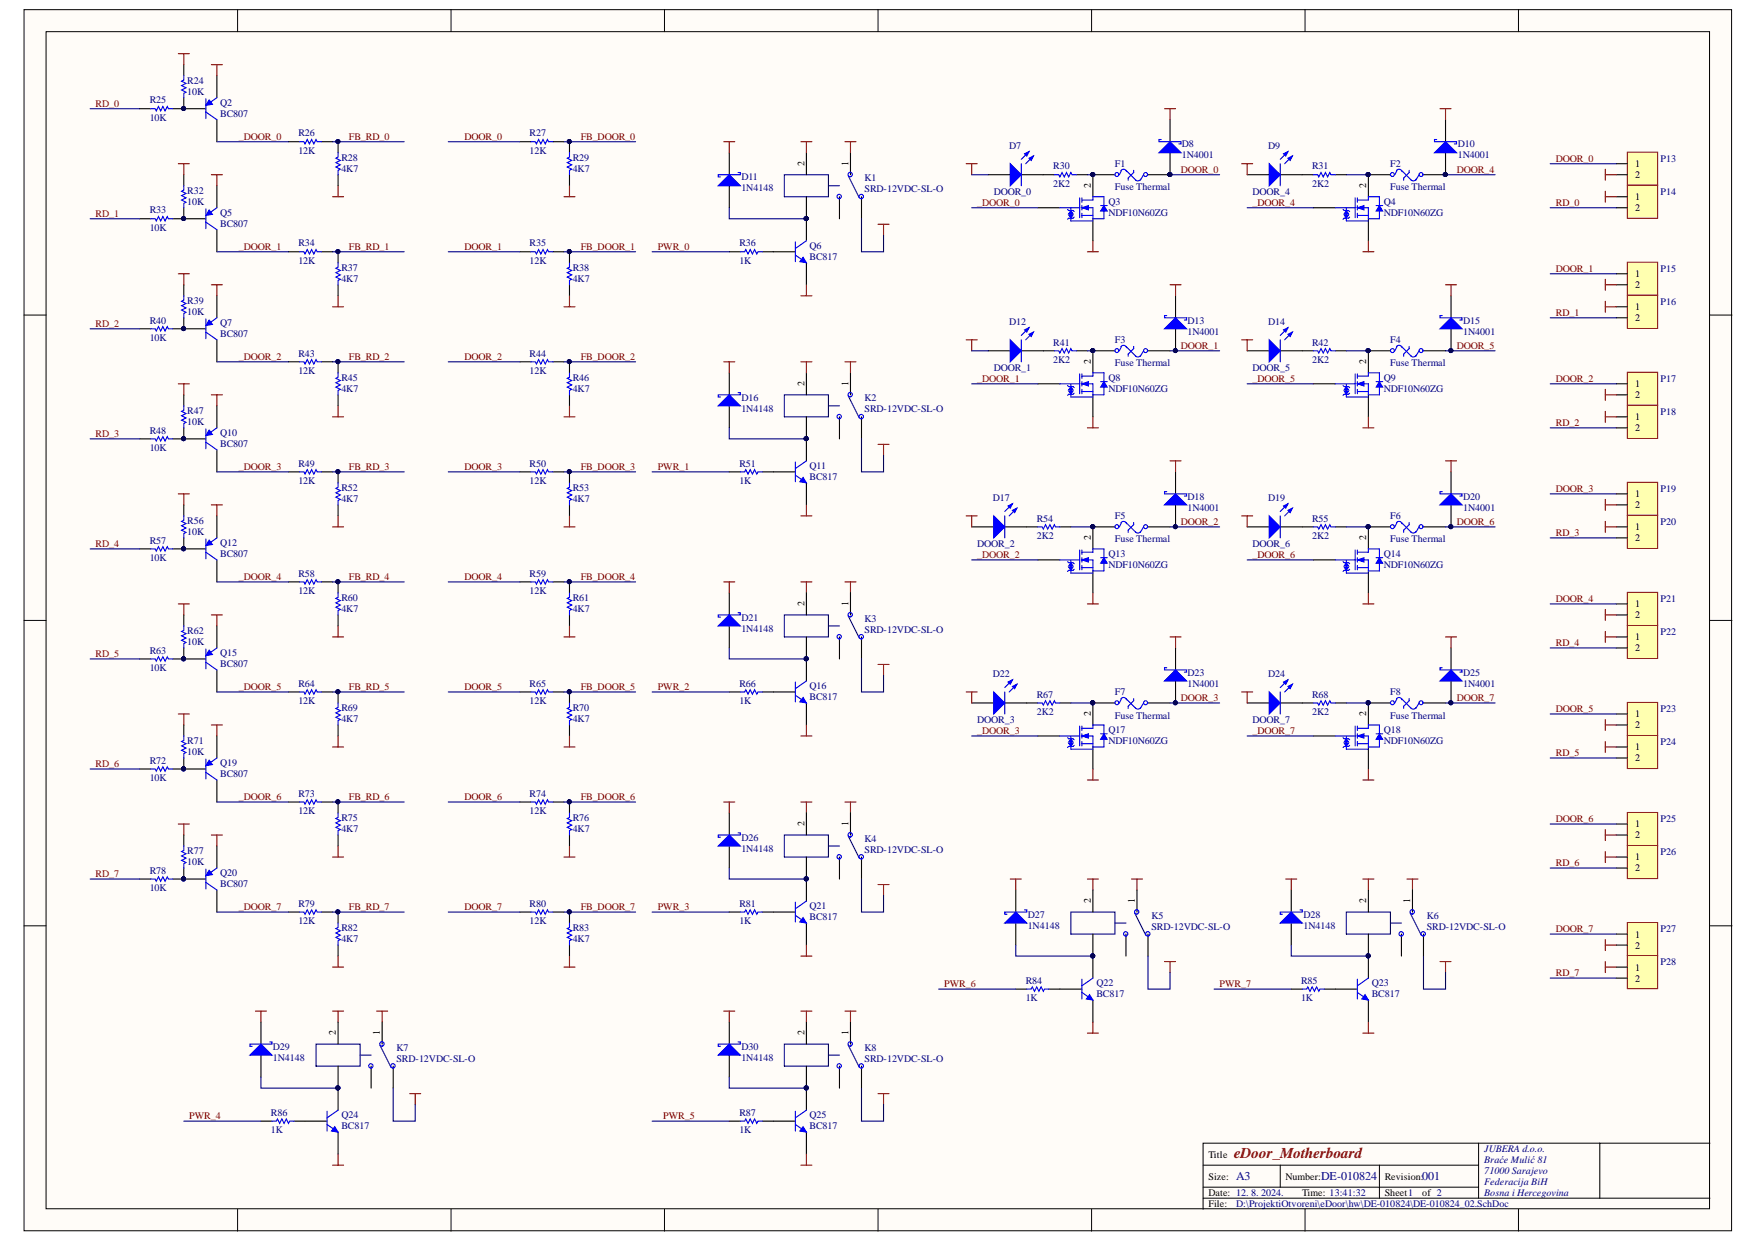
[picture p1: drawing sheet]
<svg xmlns="http://www.w3.org/2000/svg" width="297mm" height="210mm" viewBox="0 0 297 210" stroke-linecap="round" stroke-linejoin="round" font-family="sans-serif">
<defs><g id="words">
<text font-size="2.5" fill="#800000" x="208.5" y="195.7">eDoor_Motherboard</text>
<g font-size="2" fill="#000080">
<text x="208.8" y="199.5">A3</text>
<text x="223.2" y="199.5">DE-010824</text>
<text x="240.3" y="199.5">001</text>
</g>
<g font-size="1.7" fill="#000080">
<text x="25.3" y="17.4">R25</text>
<text x="31.6" y="14.1">R24</text>
<text x="31.6" y="16">10K</text>
<text x="37.2" y="17.8">Q2</text>
<text x="25.3" y="20.5">10K</text>
<text x="37.2" y="19.7">BC807</text>
<text x="50.4" y="23">R26</text>
<text x="89.5" y="23">R27</text>
<text x="50.4" y="26">12K</text>
<text x="57.7" y="27.1">R28</text>
<text x="57.7" y="29">4K7</text>
<text x="89.5" y="26">12K</text>
<text x="96.8" y="27.1">R29</text>
<text x="96.8" y="29">4K7</text>
<text x="170.5" y="25.1">D7</text>
<text x="178" y="28.6">R30</text>
<text x="188.4" y="28.2">F1</text>
<text x="199.7" y="24.9">D8</text>
<text x="199.7" y="26.7">1N4001</text>
<text x="214.3" y="25.1">D9</text>
<text x="221.7" y="28.6">R31</text>
<text x="234.9" y="28.2">F2</text>
<text x="246.3" y="24.9">D10</text>
<text x="246.3" y="26.7">1N4001</text>
<text x="280.6" y="27.3">P13</text>
<text x="31.6" y="32.7">R32</text>
<text x="31.6" y="34.6">10K</text>
<text x="125.3" y="30.4">D11</text>
<text x="125.3" y="32.3">1N4148</text>
<text x="146.1" y="30.6">K1</text>
<text x="146.1" y="32.5">SRD-12VDC-SL-O</text>
<text x="167.9" y="32.9">DOOR_0</text>
<text x="178" y="31.6">2K2</text>
<text x="187.3" y="34.6">Q3</text>
<text x="188.4" y="32.1">Fuse Thermal</text>
<text x="211.6" y="32.9">DOOR_4</text>
<text x="221.7" y="31.6">2K2</text>
<text x="233.8" y="34.6">Q4</text>
<text x="234.9" y="32.1">Fuse Thermal</text>
<text x="280.6" y="32.9">P14</text>
<text x="25.3" y="36">R33</text>
<text x="25.3" y="39.1">10K</text>
<text x="37.2" y="36.4">Q5</text>
<text x="37.2" y="38.3">BC807</text>
<text x="50.4" y="41.6">R34</text>
<text x="89.5" y="41.6">R35</text>
<text x="124.9" y="41.6">R36</text>
<text x="187.3" y="36.4">NDF10N60ZG</text>
<text x="233.8" y="36.4">NDF10N60ZG</text>
<text x="50.4" y="44.6">12K</text>
<text x="57.7" y="45.7">R37</text>
<text x="57.7" y="47.6">4K7</text>
<text x="89.5" y="44.6">12K</text>
<text x="96.8" y="45.7">R38</text>
<text x="96.8" y="47.6">4K7</text>
<text x="124.9" y="44.6">1K</text>
<text x="136.8" y="42">Q6</text>
<text x="136.8" y="43.9">BC817</text>
<text x="280.6" y="45.9">P15</text>
<text x="31.6" y="51.3">R39</text>
<text x="31.6" y="53.2">10K</text>
<text x="280.6" y="51.5">P16</text>
<text x="25.3" y="54.7">R40</text>
<text x="25.3" y="57.6">10K</text>
<text x="37.2" y="55">Q7</text>
<text x="37.2" y="56.9">BC807</text>
<text x="170.5" y="54.9">D12</text>
<text x="178" y="58.4">R41</text>
<text x="188.4" y="58">F3</text>
<text x="200.6" y="54.7">D13</text>
<text x="200.6" y="56.5">1N4001</text>
<text x="214.3" y="54.9">D14</text>
<text x="221.7" y="58.4">R42</text>
<text x="234.9" y="58">F4</text>
<text x="247.2" y="54.7">D15</text>
<text x="247.2" y="56.5">1N4001</text>
<text x="50.4" y="60.3">R43</text>
<text x="50.4" y="63.2">12K</text>
<text x="57.7" y="64.3">R45</text>
<text x="89.5" y="60.3">R44</text>
<text x="89.5" y="63.2">12K</text>
<text x="96.8" y="64.3">R46</text>
<text x="167.9" y="62.6">DOOR_1</text>
<text x="178" y="61.4">2K2</text>
<text x="187.3" y="64.3">Q8</text>
<text x="188.4" y="61.9">Fuse Thermal</text>
<text x="211.6" y="62.6">DOOR_5</text>
<text x="221.7" y="61.4">2K2</text>
<text x="233.8" y="64.3">Q9</text>
<text x="234.9" y="61.9">Fuse Thermal</text>
<text x="280.6" y="64.5">P17</text>
<text x="31.6" y="69.9">R47</text>
<text x="31.6" y="71.8">10K</text>
<text x="57.7" y="66.2">4K7</text>
<text x="96.8" y="66.2">4K7</text>
<text x="125.3" y="67.7">D16</text>
<text x="125.3" y="69.6">1N4148</text>
<text x="146.1" y="67.8">K2</text>
<text x="146.1" y="69.6">SRD-12VDC-SL-O</text>
<text x="187.3" y="66.2">NDF10N60ZG</text>
<text x="233.8" y="66.2">NDF10N60ZG</text>
<text x="280.6" y="70.1">P18</text>
<text x="25.3" y="73.3">R48</text>
<text x="25.3" y="76.2">10K</text>
<text x="37.2" y="73.6">Q10</text>
<text x="37.2" y="75.5">BC807</text>
<text x="50.4" y="78.9">R49</text>
<text x="50.4" y="81.8">12K</text>
<text x="57.7" y="82.9">R52</text>
<text x="89.5" y="78.9">R50</text>
<text x="89.5" y="81.8">12K</text>
<text x="96.8" y="82.9">R53</text>
<text x="124.9" y="78.9">R51</text>
<text x="124.9" y="81.8">1K</text>
<text x="136.8" y="79.2">Q11</text>
<text x="136.8" y="81.1">BC817</text>
<text x="280.6" y="83.1">P19</text>
<text x="31.6" y="88.5">R56</text>
<text x="57.7" y="84.8">4K7</text>
<text x="96.8" y="84.8">4K7</text>
<text x="167.7" y="84.6">D17</text>
<text x="175.2" y="88.2">R54</text>
<text x="188.4" y="87.7">F5</text>
<text x="200.6" y="84.4">D18</text>
<text x="200.6" y="86.3">1N4001</text>
<text x="214.3" y="84.6">D19</text>
<text x="221.7" y="88.2">R55</text>
<text x="234.9" y="87.7">F6</text>
<text x="247.2" y="84.4">D20</text>
<text x="247.2" y="86.3">1N4001</text>
<text x="280.6" y="88.7">P20</text>
<text x="25.3" y="91.9">R57</text>
<text x="25.3" y="94.8">10K</text>
<text x="31.6" y="90.4">10K</text>
<text x="37.2" y="92.2">Q12</text>
<text x="37.2" y="94.1">BC807</text>
<text x="165.1" y="92.4">DOOR_2</text>
<text x="175.2" y="91.1">2K2</text>
<text x="187.3" y="94.1">Q13</text>
<text x="187.3" y="95.9">NDF10N60ZG</text>
<text x="188.4" y="91.6">Fuse Thermal</text>
<text x="211.6" y="92.4">DOOR_6</text>
<text x="221.7" y="91.1">2K2</text>
<text x="233.8" y="94.1">Q14</text>
<text x="233.8" y="95.9">NDF10N60ZG</text>
<text x="234.9" y="91.6">Fuse Thermal</text>
<text x="50.4" y="97.5">R58</text>
<text x="50.4" y="100.4">12K</text>
<text x="57.7" y="101.5">R60</text>
<text x="89.5" y="97.5">R59</text>
<text x="89.5" y="100.4">12K</text>
<text x="96.8" y="101.5">R61</text>
<text x="280.6" y="101.7">P21</text>
<text x="31.6" y="107.1">R62</text>
<text x="57.7" y="103.4">4K7</text>
<text x="96.8" y="103.4">4K7</text>
<text x="125.3" y="104.9">D21</text>
<text x="125.3" y="106.7">1N4148</text>
<text x="146.1" y="105.1">K3</text>
<text x="146.1" y="106.9">SRD-12VDC-SL-O</text>
<text x="280.6" y="107.3">P22</text>
<text x="25.3" y="110.5">R63</text>
<text x="25.3" y="113.4">10K</text>
<text x="31.6" y="108.9">10K</text>
<text x="37.2" y="110.8">Q15</text>
<text x="37.2" y="112.7">BC807</text>
<text x="50.4" y="116">R64</text>
<text x="50.4" y="119">12K</text>
<text x="89.5" y="116">R65</text>
<text x="89.5" y="119">12K</text>
<text x="124.9" y="116">R66</text>
<text x="124.9" y="119">1K</text>
<text x="136.8" y="116.4">Q16</text>
<text x="136.8" y="118.2">BC817</text>
<text x="167.7" y="114.4">D22</text>
<text x="175.2" y="117.9">R67</text>
<text x="188.4" y="117.5">F7</text>
<text x="200.6" y="114.2">D23</text>
<text x="200.6" y="116">1N4001</text>
<text x="214.3" y="114.4">D24</text>
<text x="221.7" y="117.9">R68</text>
<text x="234.9" y="117.5">F8</text>
<text x="247.2" y="114.2">D25</text>
<text x="247.2" y="116">1N4001</text>
<text x="31.6" y="125.7">R71</text>
<text x="57.7" y="120.1">R69</text>
<text x="57.7" y="122">4K7</text>
<text x="96.8" y="120.1">R70</text>
<text x="96.8" y="122">4K7</text>
<text x="165.1" y="122.1">DOOR_3</text>
<text x="175.2" y="120.9">2K2</text>
<text x="187.3" y="123.8">Q17</text>
<text x="187.3" y="125.7">NDF10N60ZG</text>
<text x="188.4" y="121.5">Fuse Thermal</text>
<text x="211.6" y="122.1">DOOR_7</text>
<text x="221.7" y="120.9">2K2</text>
<text x="233.8" y="123.8">Q18</text>
<text x="233.8" y="125.7">NDF10N60ZG</text>
<text x="234.9" y="121.5">Fuse Thermal</text>
<text x="280.6" y="120.3">P23</text>
<text x="280.6" y="125.8">P24</text>
<text x="25.3" y="129.1">R72</text>
<text x="31.6" y="127.5">10K</text>
<text x="37.2" y="129.4">Q19</text>
<text x="37.2" y="131.3">BC807</text>
<text x="25.3" y="132">10K</text>
<text x="50.4" y="134.6">R73</text>
<text x="50.4" y="137.6">12K</text>
<text x="89.5" y="134.6">R74</text>
<text x="89.5" y="137.6">12K</text>
<text x="57.7" y="138.7">R75</text>
<text x="57.7" y="140.6">4K7</text>
<text x="96.8" y="138.7">R76</text>
<text x="96.8" y="140.6">4K7</text>
<text x="125.3" y="142.1">D26</text>
<text x="125.3" y="143.9">1N4148</text>
<text x="146.1" y="142.2">K4</text>
<text x="280.6" y="138.9">P25</text>
<text x="25.3" y="147.7">R78</text>
<text x="31.6" y="144.3">R77</text>
<text x="31.6" y="146.1">10K</text>
<text x="37.2" y="148">Q20</text>
<text x="37.2" y="149.9">BC807</text>
<text x="146.1" y="144.1">SRD-12VDC-SL-O</text>
<text x="280.6" y="144.4">P26</text>
<text x="25.3" y="150.6">10K</text>
<text x="50.4" y="153.2">R79</text>
<text x="89.5" y="153.2">R80</text>
<text x="124.9" y="153.2">R81</text>
<text x="136.8" y="153.6">Q21</text>
<text x="136.8" y="155.4">BC817</text>
<text x="173.7" y="155.1">D27</text>
<text x="194.5" y="155.3">K5</text>
<text x="220.3" y="155.1">D28</text>
<text x="241.1" y="155.3">K6</text>
<text x="50.4" y="156.2">12K</text>
<text x="57.7" y="157.3">R82</text>
<text x="57.7" y="159.1">4K7</text>
<text x="89.5" y="156.2">12K</text>
<text x="96.8" y="157.3">R83</text>
<text x="96.8" y="159.1">4K7</text>
<text x="124.9" y="156.2">1K</text>
<text x="173.7" y="156.9">1N4148</text>
<text x="194.5" y="157.1">SRD-12VDC-SL-O</text>
<text x="220.3" y="156.9">1N4148</text>
<text x="241.1" y="157.1">SRD-12VDC-SL-O</text>
<text x="280.6" y="157.5">P27</text>
<text x="173.3" y="166.2">R84</text>
<text x="185.2" y="166.6">Q22</text>
<text x="219.8" y="166.2">R85</text>
<text x="231.8" y="166.6">Q23</text>
<text x="280.6" y="163.1">P28</text>
<text x="173.3" y="169.2">1K</text>
<text x="185.2" y="168.4">BC817</text>
<text x="219.8" y="169.2">1K</text>
<text x="231.8" y="168.4">BC817</text>
<text x="46.1" y="177.4">D29</text>
<text x="46.1" y="179.3">1N4148</text>
<text x="67" y="177.6">K7</text>
<text x="67" y="179.4">SRD-12VDC-SL-O</text>
<text x="125.3" y="177.4">D30</text>
<text x="125.3" y="179.3">1N4148</text>
<text x="146.1" y="177.6">K8</text>
<text x="146.1" y="179.4">SRD-12VDC-SL-O</text>
<text x="45.8" y="188.6">R86</text>
<text x="45.8" y="191.5">1K</text>
<text x="57.7" y="188.9">Q24</text>
<text x="57.7" y="190.8">BC817</text>
<text x="124.9" y="188.6">R87</text>
<text x="124.9" y="191.5">1K</text>
<text x="136.8" y="188.9">Q25</text>
<text x="136.8" y="190.8">BC817</text>
<text x="250.8" y="194.7">JUBERA d.o.o.</text>
<text x="250.8" y="196.6">Braće Mulić 81</text>
<text x="250.8" y="198.4">71000 Sarajevo</text>
<text x="250.8" y="200.3">Federacija BiH</text>
<text x="250.8" y="202.2">Bosna i Hercegovina</text>
<text x="208.8" y="204">D:\ProjektiOtvoreni\eDoor\hw\DE-010824\DE-010824_02.SchDoc</text>
</g>
<g font-size="1.7" fill="#800000">
<text x="16.2" y="18">RD_0</text>
<text x="40.3" y="23.6">_DOOR_0</text>
<text x="59" y="23.6">FB_RD_0</text>
<text x="78.5" y="23.6">DOOR_0</text>
<text x="98.1" y="23.6">FB_DOOR_0</text>
<text x="199.5" y="29.2">DOOR_0</text>
<text x="246.1" y="29.2">DOOR_4</text>
<text x="262.9" y="27.3">DOOR_0</text>
<text x="165.1" y="34.7">_DOOR_0</text>
<text x="211.6" y="34.7">_DOOR_4</text>
<text x="262.9" y="34.7">RD_0</text>
<text x="16.2" y="36.6">RD_1</text>
<text x="40.3" y="42.2">_DOOR_1</text>
<text x="59" y="42.2">FB_RD_1</text>
<text x="78.5" y="42.2">DOOR_1</text>
<text x="98.1" y="42.2">FB_DOOR_1</text>
<text x="111.1" y="42.2">PWR_0</text>
<text x="262.9" y="45.9">DOOR_1</text>
<text x="262.9" y="53.3">RD_1</text>
<text x="16.2" y="55.2">RD_2</text>
<text x="199.5" y="58.9">DOOR_1</text>
<text x="246.1" y="58.9">DOOR_5</text>
<text x="40.3" y="60.8">_DOOR_2</text>
<text x="59" y="60.8">FB_RD_2</text>
<text x="78.5" y="60.8">DOOR_2</text>
<text x="98.1" y="60.8">FB_DOOR_2</text>
<text x="165.1" y="64.5">_DOOR_1</text>
<text x="211.6" y="64.5">_DOOR_5</text>
<text x="262.9" y="64.5">DOOR_2</text>
<text x="262.9" y="71.9">RD_2</text>
<text x="16.2" y="73.8">RD_3</text>
<text x="40.3" y="79.4">_DOOR_3</text>
<text x="59" y="79.4">FB_RD_3</text>
<text x="78.5" y="79.4">DOOR_3</text>
<text x="98.1" y="79.4">FB_DOOR_3</text>
<text x="111.1" y="79.4">PWR_1</text>
<text x="262.9" y="83.1">DOOR_3</text>
<text x="199.5" y="88.7">DOOR_2</text>
<text x="246.1" y="88.7">DOOR_6</text>
<text x="16.2" y="92.4">RD_4</text>
<text x="165.1" y="94.2">_DOOR_2</text>
<text x="211.6" y="94.2">_DOOR_6</text>
<text x="262.9" y="90.5">RD_3</text>
<text x="40.3" y="98">_DOOR_4</text>
<text x="59" y="98">FB_RD_4</text>
<text x="78.5" y="98">DOOR_4</text>
<text x="98.1" y="98">FB_DOOR_4</text>
<text x="262.9" y="101.7">DOOR_4</text>
<text x="16.2" y="111">RD_5</text>
<text x="262.9" y="109.1">RD_4</text>
<text x="40.3" y="116.6">_DOOR_5</text>
<text x="59" y="116.6">FB_RD_5</text>
<text x="78.5" y="116.6">DOOR_5</text>
<text x="98.1" y="116.6">FB_DOOR_5</text>
<text x="111.1" y="116.6">PWR_2</text>
<text x="199.5" y="118.4">DOOR_3</text>
<text x="246.1" y="118.4">DOOR_7</text>
<text x="165.1" y="124">_DOOR_3</text>
<text x="211.6" y="124">_DOOR_7</text>
<text x="262.9" y="120.3">DOOR_5</text>
<text x="16.2" y="129.6">RD_6</text>
<text x="262.9" y="127.7">RD_5</text>
<text x="40.3" y="135.1">_DOOR_6</text>
<text x="59" y="135.1">FB_RD_6</text>
<text x="78.5" y="135.1">DOOR_6</text>
<text x="98.1" y="135.1">FB_DOOR_6</text>
<text x="262.9" y="138.9">DOOR_6</text>
<text x="16.2" y="148.2">RD_7</text>
<text x="262.9" y="146.3">RD_6</text>
<text x="40.3" y="153.7">_DOOR_7</text>
<text x="59" y="153.7">FB_RD_7</text>
<text x="78.5" y="153.7">DOOR_7</text>
<text x="98.1" y="153.7">FB_DOOR_7</text>
<text x="111.1" y="153.7">PWR_3</text>
<text x="262.9" y="157.5">DOOR_7</text>
<text x="159.5" y="166.8">PWR_6</text>
<text x="206.1" y="166.8">PWR_7</text>
<text x="262.9" y="165">RD_7</text>
<text x="32" y="189.1">PWR_4</text>
<text x="112.1" y="189.1">PWR_5</text>
</g>
<g font-size="1.7">
<text x="135.9" y="28.1" transform="rotate(-90 135.9 28.1)">2</text>
<text x="143.4" y="28.1" transform="rotate(-90 143.4 28.1)">1</text>
<text x="276.3" y="28.2">1</text>
<text x="184.3" y="31.8" transform="rotate(-90 184.3 31.8)">2</text>
<text x="230.8" y="31.8" transform="rotate(-90 230.8 31.8)">2</text>
<text x="276.3" y="30.1">2</text>
<text x="276.3" y="33.8">1</text>
<text x="276.3" y="35.7">2</text>
<text x="276.3" y="46.8">1</text>
<text x="276.3" y="48.7">2</text>
<text x="276.3" y="52.4">1</text>
<text x="276.3" y="54.3">2</text>
<text x="135.9" y="65.3" transform="rotate(-90 135.9 65.3)">2</text>
<text x="143.4" y="65.3" transform="rotate(-90 143.4 65.3)">1</text>
<text x="184.3" y="61.5" transform="rotate(-90 184.3 61.5)">2</text>
<text x="230.8" y="61.5" transform="rotate(-90 230.8 61.5)">2</text>
<text x="276.3" y="65.4">1</text>
<text x="276.3" y="67.3">2</text>
<text x="276.3" y="71">1</text>
<text x="276.3" y="72.9">2</text>
<text x="276.3" y="84">1</text>
<text x="276.3" y="85.9">2</text>
<text x="276.3" y="89.6">1</text>
<text x="184.3" y="91.3" transform="rotate(-90 184.3 91.3)">2</text>
<text x="230.8" y="91.3" transform="rotate(-90 230.8 91.3)">2</text>
<text x="276.3" y="91.5">2</text>
<text x="135.9" y="102.4" transform="rotate(-90 135.9 102.4)">2</text>
<text x="143.4" y="102.4" transform="rotate(-90 143.4 102.4)">1</text>
<text x="276.3" y="102.6">1</text>
<text x="276.3" y="104.5">2</text>
<text x="276.3" y="108.2">1</text>
<text x="276.3" y="110">2</text>
<text x="184.3" y="121" transform="rotate(-90 184.3 121)">2</text>
<text x="230.8" y="121" transform="rotate(-90 230.8 121)">2</text>
<text x="276.3" y="121.2">1</text>
<text x="276.3" y="123.1">2</text>
<text x="276.3" y="126.8">1</text>
<text x="276.3" y="128.6">2</text>
<text x="135.9" y="139.6" transform="rotate(-90 135.9 139.6)">2</text>
<text x="143.4" y="139.6" transform="rotate(-90 143.4 139.6)">1</text>
<text x="276.3" y="139.8">1</text>
<text x="276.3" y="141.7">2</text>
<text x="276.3" y="145.4">1</text>
<text x="276.3" y="147.2">2</text>
<text x="184.3" y="152.6" transform="rotate(-90 184.3 152.6)">2</text>
<text x="191.8" y="152.6" transform="rotate(-90 191.8 152.6)">1</text>
<text x="230.8" y="152.6" transform="rotate(-90 230.8 152.6)">2</text>
<text x="238.3" y="152.6" transform="rotate(-90 238.3 152.6)">1</text>
<text x="276.3" y="158.5">1</text>
<text x="276.3" y="160.3">2</text>
<text x="276.3" y="164">1</text>
<text x="276.3" y="165.9">2</text>
<text x="56.8" y="175" transform="rotate(-90 56.8 175)">2</text>
<text x="64.2" y="175" transform="rotate(-90 64.2 175)">1</text>
<text x="135.9" y="175" transform="rotate(-90 135.9 175)">2</text>
<text x="143.4" y="175" transform="rotate(-90 143.4 175)">1</text>
<text x="204.2" y="195.7">Title</text>
<text x="204.2" y="199.4">Size:</text>
<text x="204.2" y="202.2">Date: 12. 8. 2024.</text>
<text x="217.2" y="199.4">Number:</text>
<text x="220" y="202.2">Time: 13:41:32</text>
<text x="234" y="199.4">Revision:</text>
<text x="234" y="202.2">Sheet1</text>
<text x="240.3" y="202.2">of 2</text>
<text x="204.2" y="204">File:</text>
</g>
</g></defs>
<g fill="#fffcf8" stroke="#000" stroke-width=".17">
<path d="M4.1 1.6h288.5v206.4h-288.5z"/>
<path d="M7.8 5.4h281.1v198.9h-281.1z"/>
</g>
<g fill="none" stroke="#000" stroke-width=".17">
<path d="M40.1 1.6v3.8M76.2 1.6v3.8M112.3 1.6v3.8M148.4 1.6v3.8M184.4 1.6v3.8M220.5 1.6v3.8M256.6 1.6v3.8M4.1 53.2h3.7M288.9 53.2h3.8M4.1 104.9h3.7M288.9 104.9h3.8M4.1 156.5h3.7"/>
<path d="M288.9 156.5h3.8M203.3 196.9h46.5M216.3 196.9v3.7M233.1 196.9v5.6M249.8 193.2v9.3M270.3 193.2h-67v11.2M288.9 193.2h-18.6v9.3M40.1 204.4v3.7M76.2 204.4v3.7M112.3 204.4v3.7M148.4 204.4v3.7M184.4 204.4v3.7"/>
<path d="M203.3 202.5h85.6M203.3 200.6h46.5M220.5 204.4v3.7M256.6 204.4v3.7"/>
</g>
<path d="M197.7 20.2v3.8M197.7 25.8v3.7" fill="none" stroke="#000" stroke-width=".19"/>
<circle cx="197.7" cy="29.5" r=".33" fill="#000080" stroke="#000080" stroke-width=".17"/>
<path d="M195.8 25.8l1.9-1.8 1.9 1.8z" fill="#00f"/>
<path d="M182.4 33.4v3.4M182.8 33.8h1.9v-.5h1.8v1.4M182.8 35.1h1.9v1.9h1.8v-1.3M182.8 36.4h1.9M182.8 33.4v.8M182.8 34.7v.8M182.8 36v.8M195.8 25.8l1.9-1.8 1.9 1.8zM196.2 23.6h-.4v.4h3.8v.3h-.4" fill="none" stroke="#00f" stroke-width=".19"/>
<g fill="#000080" stroke="#000080" stroke-width=".17">
<circle cx="197.7" cy="29.5" r=".33"/>
<circle cx="184.6" cy="29.5" r=".33"/>
</g>
<path d="M175.4 35.1h3.7M184.7 29.5v3.8M184.7 37v3.7" fill="none" stroke="#000" stroke-width=".19"/>
<path d="M186.5 34.7l.6 1h-1.1z" fill="#00f"/>
<path d="M186.5 34.7l.6 1h-1.1z" fill="none" stroke="#00f" stroke-width=".17"/>
<path d="M179.1 35.1h3.3M181.3 36.9h-.7l-.2 .2M186 34.7h1.1" fill="none" stroke="#00f" stroke-width=".19"/>
<path d="M180.9 35.6l.4 .5h-.7z" fill="#00f"/>
<path d="M180.9 35.6l.4 .5h-.7z" fill="none" stroke="#00f" stroke-width=".17"/>
<path d="M180.9 35.2v.3" fill="none" stroke="#00f" stroke-width=".19"/>
<path d="M180.6 36.3h.7l-.4 .6z" fill="#00f"/>
<path d="M180.6 36.3h.7l-.4 .6z" fill="none" stroke="#00f" stroke-width=".17"/>
<path d="M180.4 35.4l.2 .2h.7l.2 .2M180.9 36v.3M180.9 37v.3h3.8M181.5 36.7l-.2 .2" fill="none" stroke="#00f" stroke-width=".19"/>
<path d="M182.8 35.1l1.1-.4v.8z" fill="#00f"/>
<path d="M182.8 35.1l1.1-.4v.8z" fill="none" stroke="#00f" stroke-width=".17"/>
<g fill="#000080" stroke="#000080" stroke-width=".17">
<circle cx="184.6" cy="29.5" r=".33"/>
<circle cx="198.6" cy="59.3" r=".33"/>
</g>
<path d="M183.7 42.6h1.9M184.7 40.7v1.9" fill="none" stroke="#800000" stroke-width=".19"/>
<path d="M198.6 50v3.7M198.6 55.6v3.7" fill="none" stroke="#000" stroke-width=".19"/>
<path d="M196.8 55.6l1.8-1.9 1.9 1.9z" fill="#00f"/>
<path d="M196.8 55.6l1.8-1.9 1.9 1.9zM197.1 53.3h-.3v.4h3.7v.4h-.4M182.4 63.2v3.3M182.8 63.6h1.9v-.6h1.8v1.5M182.8 64.9h1.9v1.8h1.8v-1.3M182.8 66.2h1.9M182.8 63.2v.7M182.8 64.5v.7M182.8 65.8v.7" fill="none" stroke="#00f" stroke-width=".19"/>
<g fill="#000080" stroke="#000080" stroke-width=".17">
<circle cx="198.6" cy="59.3" r=".33"/>
<circle cx="184.6" cy="59.3" r=".33"/>
</g>
<path d="M184.7 59.3v3.7M175.4 64.9h3.7M184.7 66.7v3.7" fill="none" stroke="#000" stroke-width=".19"/>
<path d="M186.5 64.5l.6 .9h-1.1z" fill="#00f"/>
<path d="M186.5 64.5l.6 .9h-1.1z" fill="none" stroke="#00f" stroke-width=".17"/>
<path d="M179.1 64.9h3.3M181.3 66.6h-.7l-.2 .2M186 64.5h1.1" fill="none" stroke="#00f" stroke-width=".19"/>
<path d="M180.9 65.3l.4 .6h-.7z" fill="#00f"/>
<path d="M180.9 65.3l.4 .6h-.7z" fill="none" stroke="#00f" stroke-width=".17"/>
<path d="M180.9 65v.2" fill="none" stroke="#00f" stroke-width=".19"/>
<path d="M180.6 66.1h.7l-.4 .5z" fill="#00f"/>
<path d="M180.6 66.1h.7l-.4 .5z" fill="none" stroke="#00f" stroke-width=".17"/>
<path d="M180.4 65.1l.2 .2h.7l.2 .2M180.9 65.8v.3M180.9 66.7v.4h3.8M181.5 66.4l-.2 .2" fill="none" stroke="#00f" stroke-width=".19"/>
<path d="M182.8 64.9l1.1-.4v.7z" fill="#00f"/>
<path d="M182.8 64.9l1.1-.4v.7z" fill="none" stroke="#00f" stroke-width=".17"/>
<g fill="#000080" stroke="#000080" stroke-width=".17">
<circle cx="184.6" cy="59.3" r=".33"/>
<circle cx="198.6" cy="89" r=".33"/>
</g>
<path d="M183.7 72.3h1.9M184.7 70.4v1.9" fill="none" stroke="#800000" stroke-width=".19"/>
<path d="M198.6 79.7v3.8M198.6 85.3v3.7" fill="none" stroke="#000" stroke-width=".19"/>
<path d="M196.8 85.3l1.8-1.8 1.9 1.8z" fill="#00f"/>
<path d="M182.4 93v3.3M182.8 93.3h1.9v-.5h1.8v1.5M182.8 94.6h1.9v1.9h1.8v-1.3M182.8 95.9h1.9M182.8 93v.7M182.8 94.3v.7M182.8 95.6v.7M196.8 85.3l1.8-1.8 1.9 1.8zM197.1 83.1h-.3v.4h3.7v.3h-.4" fill="none" stroke="#00f" stroke-width=".19"/>
<g fill="#000080" stroke="#000080" stroke-width=".17">
<circle cx="198.6" cy="89" r=".33"/>
<circle cx="184.6" cy="89" r=".33"/>
</g>
<path d="M175.4 94.6h3.7M184.7 89v3.8M184.7 96.5v3.7" fill="none" stroke="#000" stroke-width=".19"/>
<path d="M186.5 94.3l.6 .9h-1.1z" fill="#00f"/>
<path d="M186.5 94.3l.6 .9h-1.1z" fill="none" stroke="#00f" stroke-width=".17"/>
<path d="M179.1 94.6h3.3M181.3 96.4h-.7l-.2 .2M186 94.3h1.1" fill="none" stroke="#00f" stroke-width=".19"/>
<path d="M180.9 95.1l.4 .5h-.7z" fill="#00f"/>
<path d="M180.9 95.1l.4 .5h-.7z" fill="none" stroke="#00f" stroke-width=".17"/>
<path d="M180.9 94.7v.3" fill="none" stroke="#00f" stroke-width=".19"/>
<path d="M180.6 95.8h.7l-.4 .6z" fill="#00f"/>
<path d="M180.6 95.8h.7l-.4 .6z" fill="none" stroke="#00f" stroke-width=".17"/>
<path d="M180.4 94.9l.2 .2h.7l.2 .2M180.9 95.6v.2M180.9 96.5v.4h3.8M181.5 96.2l-.2 .2" fill="none" stroke="#00f" stroke-width=".19"/>
<path d="M182.8 94.6l1.1-.3v.7z" fill="#00f"/>
<path d="M182.8 94.6l1.1-.3v.7z" fill="none" stroke="#00f" stroke-width=".17"/>
<g fill="#000080" stroke="#000080" stroke-width=".17">
<circle cx="184.6" cy="89" r=".33"/>
<circle cx="198.6" cy="118.8" r=".33"/>
</g>
<path d="M183.7 102.1h1.9M184.7 100.2v1.9" fill="none" stroke="#800000" stroke-width=".19"/>
<path d="M198.6 109.5v3.7M198.6 115.1v3.7" fill="none" stroke="#000" stroke-width=".19"/>
<path d="M196.8 115.1l1.8-1.9 1.9 1.9z" fill="#00f"/>
<path d="M196.8 115.1l1.8-1.9 1.9 1.9zM197.1 112.9h-.3v.3h3.7v.4h-.4M182.4 122.7v3.4M182.8 123.1h1.9v-.6h1.8v1.5M182.8 124.4h1.9v1.8h1.8v-1.3M182.8 125.7h1.9M182.8 122.7v.8M182.8 124v.8M182.8 125.3v.8" fill="none" stroke="#00f" stroke-width=".19"/>
<g fill="#000080" stroke="#000080" stroke-width=".17">
<circle cx="198.6" cy="118.8" r=".33"/>
<circle cx="184.6" cy="118.8" r=".33"/>
</g>
<path d="M184.7 118.8v3.7M175.4 124.4h3.7M184.7 126.2v3.8" fill="none" stroke="#000" stroke-width=".19"/>
<path d="M186.5 124l.6 .9h-1.1z" fill="#00f"/>
<path d="M186.5 124l.6 .9h-1.1z" fill="none" stroke="#00f" stroke-width=".17"/>
<path d="M179.1 124.4h3.3M181.3 126.2h-.7l-.2 .1M186 124h1.1" fill="none" stroke="#00f" stroke-width=".19"/>
<path d="M180.9 124.8l.4 .6h-.7z" fill="#00f"/>
<path d="M180.9 124.8l.4 .6h-.7z" fill="none" stroke="#00f" stroke-width=".17"/>
<path d="M180.9 124.5v.3" fill="none" stroke="#00f" stroke-width=".19"/>
<path d="M180.6 125.6h.7l-.4 .6z" fill="#00f"/>
<path d="M180.6 125.6h.7l-.4 .6z" fill="none" stroke="#00f" stroke-width=".17"/>
<path d="M180.4 124.7l.2 .1h.7l.2 .2M180.9 125.3v.3M180.9 126.2v.4h3.8M181.5 126l-.2 .2" fill="none" stroke="#00f" stroke-width=".19"/>
<path d="M182.8 124.4l1.1-.4v.8z" fill="#00f"/>
<path d="M182.8 124.4l1.1-.4v.8z" fill="none" stroke="#00f" stroke-width=".17"/>
<g fill="#000080" stroke="#000080" stroke-width=".17">
<circle cx="184.6" cy="118.8" r=".33"/>
<circle cx="244.2" cy="29.5" r=".33"/>
</g>
<path d="M183.7 131.8h1.9M184.7 130v1.8" fill="none" stroke="#800000" stroke-width=".19"/>
<path d="M244.2 20.2v3.8M244.2 25.8v3.7" fill="none" stroke="#000" stroke-width=".19"/>
<path d="M242.4 25.8l1.8-1.8 1.9 1.8z" fill="#00f"/>
<path d="M229 33.4v3.4M229.3 33.8h1.9v-.5h1.9v1.4M229.3 35.1h1.9v1.9h1.9v-1.3M229.3 36.4h1.9M229.3 33.4v.8M229.3 34.7v.8M229.3 36v.8M242.4 25.8l1.8-1.8 1.9 1.8zM242.8 23.6h-.4v.4h3.7v.3h-.4" fill="none" stroke="#00f" stroke-width=".19"/>
<g fill="#000080" stroke="#000080" stroke-width=".17">
<circle cx="244.2" cy="29.5" r=".33"/>
<circle cx="231.2" cy="29.5" r=".33"/>
</g>
<path d="M221.9 35.1h3.7M231.2 29.5v3.8M231.2 37v3.7" fill="none" stroke="#000" stroke-width=".19"/>
<path d="M233.1 34.7l.5 1h-1.1z" fill="#00f"/>
<path d="M233.1 34.7l.5 1h-1.1z" fill="none" stroke="#00f" stroke-width=".17"/>
<path d="M225.6 35.1h3.4M227.9 36.9h-.8l-.2 .2M232.5 34.7h1.1" fill="none" stroke="#00f" stroke-width=".19"/>
<path d="M227.5 35.6l.4 .5h-.8z" fill="#00f"/>
<path d="M227.5 35.6l.4 .5h-.8z" fill="none" stroke="#00f" stroke-width=".17"/>
<path d="M227.5 35.2v.3" fill="none" stroke="#00f" stroke-width=".19"/>
<path d="M227.1 36.3h.8l-.4 .6z" fill="#00f"/>
<path d="M227.1 36.3h.8l-.4 .6z" fill="none" stroke="#00f" stroke-width=".17"/>
<path d="M226.9 35.4l.2 .2h.8l.1 .2M227.5 36v.3M227.5 37v.3h3.7M228 36.7l-.1 .2" fill="none" stroke="#00f" stroke-width=".19"/>
<path d="M229.3 35.1l1.2-.4v.8z" fill="#00f"/>
<path d="M229.3 35.1l1.2-.4v.8z" fill="none" stroke="#00f" stroke-width=".17"/>
<g fill="#000080" stroke="#000080" stroke-width=".17">
<circle cx="231.2" cy="29.5" r=".33"/>
<circle cx="245.1" cy="59.3" r=".33"/>
</g>
<path d="M230.3 42.6h1.8M231.2 40.7v1.9" fill="none" stroke="#800000" stroke-width=".19"/>
<path d="M245.2 50v3.7M245.2 55.6v3.7" fill="none" stroke="#000" stroke-width=".19"/>
<path d="M243.3 55.6l1.9-1.9 1.8 1.9z" fill="#00f"/>
<path d="M243.3 55.6l1.9-1.9 1.8 1.9zM243.7 53.3h-.4v.4h3.7v.4h-.3M229 63.2v3.3M229.3 63.6h1.9v-.6h1.9v1.5M229.3 64.9h1.9v1.8h1.9v-1.3M229.3 66.2h1.9M229.3 63.2v.7M229.3 64.5v.7M229.3 65.8v.7" fill="none" stroke="#00f" stroke-width=".19"/>
<g fill="#000080" stroke="#000080" stroke-width=".17">
<circle cx="245.1" cy="59.3" r=".33"/>
<circle cx="231.2" cy="59.3" r=".33"/>
</g>
<path d="M231.2 59.3v3.7M221.9 64.9h3.7M231.2 66.7v3.7" fill="none" stroke="#000" stroke-width=".19"/>
<path d="M233.1 64.5l.5 .9h-1.1z" fill="#00f"/>
<path d="M233.1 64.5l.5 .9h-1.1z" fill="none" stroke="#00f" stroke-width=".17"/>
<path d="M225.6 64.9h3.4M227.9 66.6h-.8l-.2 .2M232.5 64.5h1.1" fill="none" stroke="#00f" stroke-width=".19"/>
<path d="M227.5 65.3l.4 .6h-.8z" fill="#00f"/>
<path d="M227.5 65.3l.4 .6h-.8z" fill="none" stroke="#00f" stroke-width=".17"/>
<path d="M227.5 65v.2" fill="none" stroke="#00f" stroke-width=".19"/>
<path d="M227.1 66.1h.8l-.4 .5z" fill="#00f"/>
<path d="M227.1 66.1h.8l-.4 .5z" fill="none" stroke="#00f" stroke-width=".17"/>
<path d="M226.9 65.1l.2 .2h.8l.1 .2M227.5 65.8v.3M227.5 66.7v.4h3.7M228 66.4l-.1 .2" fill="none" stroke="#00f" stroke-width=".19"/>
<path d="M229.3 64.9l1.2-.4v.7z" fill="#00f"/>
<path d="M229.3 64.9l1.2-.4v.7z" fill="none" stroke="#00f" stroke-width=".17"/>
<g fill="#000080" stroke="#000080" stroke-width=".17">
<circle cx="231.2" cy="59.3" r=".33"/>
<circle cx="245.1" cy="89" r=".33"/>
</g>
<path d="M230.3 72.3h1.8M231.2 70.4v1.9" fill="none" stroke="#800000" stroke-width=".19"/>
<path d="M245.2 79.7v3.8M245.2 85.3v3.7" fill="none" stroke="#000" stroke-width=".19"/>
<path d="M243.3 85.3l1.9-1.8 1.8 1.8z" fill="#00f"/>
<path d="M229 93v3.3M229.3 93.3h1.9v-.5h1.9v1.5M229.3 94.6h1.9v1.9h1.9v-1.3M229.3 95.9h1.9M229.3 93v.7M229.3 94.3v.7M229.3 95.6v.7M243.3 85.3l1.9-1.8 1.8 1.8zM243.7 83.1h-.4v.4h3.7v.3h-.3" fill="none" stroke="#00f" stroke-width=".19"/>
<g fill="#000080" stroke="#000080" stroke-width=".17">
<circle cx="245.1" cy="89" r=".33"/>
<circle cx="231.2" cy="89" r=".33"/>
</g>
<path d="M221.9 94.6h3.7M231.2 89v3.8M231.2 96.5v3.7" fill="none" stroke="#000" stroke-width=".19"/>
<path d="M233.1 94.3l.5 .9h-1.1z" fill="#00f"/>
<path d="M233.1 94.3l.5 .9h-1.1z" fill="none" stroke="#00f" stroke-width=".17"/>
<path d="M225.6 94.6h3.4M227.9 96.4h-.8l-.2 .2M232.5 94.3h1.1" fill="none" stroke="#00f" stroke-width=".19"/>
<path d="M227.5 95.1l.4 .5h-.8z" fill="#00f"/>
<path d="M227.5 95.1l.4 .5h-.8z" fill="none" stroke="#00f" stroke-width=".17"/>
<path d="M227.5 94.7v.3" fill="none" stroke="#00f" stroke-width=".19"/>
<path d="M227.1 95.8h.8l-.4 .6z" fill="#00f"/>
<path d="M227.1 95.8h.8l-.4 .6z" fill="none" stroke="#00f" stroke-width=".17"/>
<path d="M226.9 94.9l.2 .2h.8l.1 .2M227.5 95.6v.2M227.5 96.5v.4h3.7M228 96.2l-.1 .2" fill="none" stroke="#00f" stroke-width=".19"/>
<path d="M229.3 94.6l1.2-.3v.7z" fill="#00f"/>
<path d="M229.3 94.6l1.2-.3v.7z" fill="none" stroke="#00f" stroke-width=".17"/>
<g fill="#000080" stroke="#000080" stroke-width=".17">
<circle cx="231.2" cy="89" r=".33"/>
<circle cx="245.1" cy="118.8" r=".33"/>
</g>
<path d="M230.3 102.1h1.8M231.2 100.2v1.9" fill="none" stroke="#800000" stroke-width=".19"/>
<path d="M245.2 109.5v3.7M245.2 115.1v3.7" fill="none" stroke="#000" stroke-width=".19"/>
<path d="M243.3 115.1l1.9-1.9 1.8 1.9z" fill="#00f"/>
<path d="M243.3 115.1l1.9-1.9 1.8 1.9zM243.7 112.9h-.4v.3h3.7v.4h-.3M229 122.7v3.4M229.3 123.1h1.9v-.6h1.9v1.5M229.3 124.4h1.9v1.8h1.9v-1.3M229.3 125.7h1.9M229.3 122.7v.8M229.3 124v.8M229.3 125.3v.8" fill="none" stroke="#00f" stroke-width=".19"/>
<g fill="#000080" stroke="#000080" stroke-width=".17">
<circle cx="245.1" cy="118.8" r=".33"/>
<circle cx="231.2" cy="118.8" r=".33"/>
</g>
<path d="M231.2 118.8v3.7M221.9 124.4h3.7M231.2 126.2v3.8" fill="none" stroke="#000" stroke-width=".19"/>
<path d="M233.1 124l.5 .9h-1.1z" fill="#00f"/>
<path d="M233.1 124l.5 .9h-1.1z" fill="none" stroke="#00f" stroke-width=".17"/>
<path d="M225.6 124.4h3.4M227.9 126.2h-.8l-.2 .1M232.5 124h1.1" fill="none" stroke="#00f" stroke-width=".19"/>
<path d="M227.5 124.8l.4 .6h-.8z" fill="#00f"/>
<path d="M227.5 124.8l.4 .6h-.8z" fill="none" stroke="#00f" stroke-width=".17"/>
<path d="M227.5 124.5v.3" fill="none" stroke="#00f" stroke-width=".19"/>
<path d="M227.1 125.6h.8l-.4 .6z" fill="#00f"/>
<path d="M227.1 125.6h.8l-.4 .6z" fill="none" stroke="#00f" stroke-width=".17"/>
<path d="M226.9 124.7l.2 .1h.8l.1 .2M227.5 125.3v.3M227.5 126.2v.4h3.7M228 126l-.1 .2" fill="none" stroke="#00f" stroke-width=".19"/>
<path d="M229.3 124.4l1.2-.4v.8z" fill="#00f"/>
<path d="M229.3 124.4l1.2-.4v.8z" fill="none" stroke="#00f" stroke-width=".17"/>
<g fill="#000080" stroke="#000080" stroke-width=".17">
<circle cx="231.2" cy="118.8" r=".33"/>
<circle cx="57.1" cy="183.9" r=".33"/>
</g>
<path d="M230.3 131.8h1.8M231.2 130v1.8" fill="none" stroke="#800000" stroke-width=".19"/>
<path d="M51.5 189.5h3.8M57.1 183.9v3.7M57.1 191.3v3.8" fill="none" stroke="#000" stroke-width=".19"/>
<path d="M55.3 190l1.8 1.3M55.3 187.8v3.4M57.1 187.6l-1.8 1.3" fill="none" stroke="#00f" stroke-width=".19"/>
<path d="M56.6 190.4l.5 .9-1.1-.1z" fill="#00f"/>
<path d="M56.6 190.4l.5 .9-1.1-.1z" fill="none" stroke="#00f" stroke-width=".17"/>
<circle cx="57.1" cy="183.9" r=".33" fill="#000080" stroke="#000080" stroke-width=".17"/>
<path d="M56.2 196.9h1.9M57.1 195.1v1.8" fill="none" stroke="#800000" stroke-width=".19"/>
<path d="M44.1 172.7v3.8M44.1 178.3v3.7M44.1 189.5h1.9M49.7 189.5h1.8" fill="none" stroke="#000" stroke-width=".19"/>
<path d="M46 189.5h.7l.2-.4 .4 .8 .3-.8 .4 .8 .4-.8 .3 .8 .2-.4h.8" fill="none" stroke="#00f" stroke-width=".19"/>
<path d="M42.2 178.3l1.9-1.8 1.9 1.8z" fill="#00f"/>
<path d="M42.2 178.3l1.9-1.8 1.9 1.8zM45.6 176.1h.4v.4h-3.8v.3h.4" fill="none" stroke="#00f" stroke-width=".19"/>
<path d="M43.2 170.9h1.8M44.1 170.9v1.8M56.2 170.9h1.9M57.1 170.9v1.8" fill="none" stroke="#800000" stroke-width=".19"/>
<path d="M275 25.7h5.1v5.6h-5.1z" fill="#ffffb0" stroke="#800000" stroke-width=".17"/>
<path d="M273.1 27.7h1.9M273.1 29.5h1.9M57.1 172.7v3.8M64.6 172.7v3.8M57.1 180.2v3.7M62.7 180.2v3.7M66.4 180.2v3.7" fill="none" stroke="#000" stroke-width=".19"/>
<path d="M63.6 170.9h1.9M64.6 170.9v1.8M69.2 184.8h1.9M70.2 184.8v1.9" fill="none" stroke="#800000" stroke-width=".19"/>
<path d="M53.4 176.5h7.4v3.7h-7.4zM60.8 178.3h1.9M64.2 176.6l1.9 3.8" fill="none" stroke="#0c0087" stroke-width=".19"/>
<circle cx="57.1" cy="183.9" r=".33" fill="#000080" stroke="#000080" stroke-width=".17"/>
<g fill="none" stroke="#00f" stroke-width=".19">
<path d="M64.6 176.8a.37 .37 0 0 0 .3-.5 .37 .37 0 0 0-.6-.1 .37 .37 0 0 0 .1 .6h.2M62.7 180.5a.37 .37 0 0 0 .3-.5 .37 .37 0 0 0-.6-.1 .37 .37 0 0 0 .1 .6h.2"/>
<circle cx="66.4" cy="180.1" r=".37"/>
</g>
<path d="M275 31.3h5.1v5.6h-5.1z" fill="#ffffb0" stroke="#800000" stroke-width=".17"/>
<path d="M167 29.5h3.7M172.6 29.5h3.7M273.1 33.3h1.9M273.1 35.1h1.9" fill="none" stroke="#000" stroke-width=".19"/>
<path d="M170.7 27.7l1.9 1.8-1.9 1.9z" fill="#00f"/>
<path d="M170.7 27.7l1.9 1.8-1.9 1.9zM173.9 25.6l-1.3 1.3M174.6 26.4l-1.3 1.3" fill="none" stroke="#00f" stroke-width=".19"/>
<path d="M173.9 26.7l.7-.3-.4 .7z" fill="#00f"/>
<path d="M173.9 26.7l.7-.3-.4 .7z" fill="none" stroke="#00f" stroke-width=".19"/>
<path d="M173.1 26l.8-.4-.4 .8z" fill="#00f"/>
<path d="M172.6 27.7v3.7M173.1 26l.8-.4-.4 .8zM178.1 29.5h.8l.2 .4 .3-.7 .4 .7 .4-.7 .4 .7 .3-.7 .2 .3h.8" fill="none" stroke="#00f" stroke-width=".19"/>
<path d="M176.3 29.5h1.8M181.9 29.5h1.8M167 59.3h3.7M172.6 59.3h3.7" fill="none" stroke="#000" stroke-width=".19"/>
<path d="M170.7 57.4l1.9 1.9-1.9 1.8z" fill="#00f"/>
<path d="M170.7 57.4l1.9 1.9-1.9 1.8zM173.9 55.4l-1.3 1.3M174.6 56.1l-1.3 1.3" fill="none" stroke="#00f" stroke-width=".19"/>
<path d="M173.9 56.5l.7-.4-.4 .8z" fill="#00f"/>
<path d="M173.9 56.5l.7-.4-.4 .8z" fill="none" stroke="#00f" stroke-width=".19"/>
<path d="M173.1 55.8l.8-.4-.4 .7z" fill="#00f"/>
<path d="M172.6 57.4v3.7M173.1 55.8l.8-.4-.4 .7zM178.1 59.3h.8l.2 .4 .3-.8 .4 .8 .4-.8 .4 .8 .3-.8 .2 .4h.8" fill="none" stroke="#00f" stroke-width=".19"/>
<path d="M176.3 59.3h1.8M181.9 59.3h1.8M164.2 89h3.7M169.8 89h3.7" fill="none" stroke="#000" stroke-width=".19"/>
<path d="M167.9 87.2l1.9 1.8-1.9 1.9z" fill="#00f"/>
<path d="M167.9 87.2l1.9 1.8-1.9 1.9zM171.1 85.1l-1.3 1.3M171.8 85.9l-1.3 1.3" fill="none" stroke="#00f" stroke-width=".19"/>
<path d="M171.1 86.3l.7-.4-.4 .7z" fill="#00f"/>
<path d="M171.1 86.3l.7-.4-.4 .7z" fill="none" stroke="#00f" stroke-width=".19"/>
<path d="M170.3 85.5l.8-.4-.4 .8z" fill="#00f"/>
<path d="M169.8 87.2v3.7M170.3 85.5l.8-.4-.4 .8zM175.4 89h.7l.2 .4 .4-.7 .3 .7 .4-.7 .4 .7 .3-.7 .2 .3h.8" fill="none" stroke="#00f" stroke-width=".19"/>
<path d="M173.5 89h1.9M179.1 89h1.8M164.2 118.8h3.7M169.8 118.8h3.7" fill="none" stroke="#000" stroke-width=".19"/>
<path d="M167.9 116.9l1.9 1.9-1.9 1.9z" fill="#00f"/>
<path d="M167.9 116.9l1.9 1.9-1.9 1.9zM171.1 114.9l-1.3 1.3M171.8 115.6l-1.3 1.3" fill="none" stroke="#00f" stroke-width=".19"/>
<path d="M171.1 116l.7-.4-.4 .8z" fill="#00f"/>
<path d="M171.1 116l.7-.4-.4 .8z" fill="none" stroke="#00f" stroke-width=".19"/>
<path d="M170.3 115.3l.8-.4-.4 .7z" fill="#00f"/>
<path d="M169.8 116.9v3.8M170.3 115.3l.8-.4-.4 .7zM175.4 118.8h.7l.2 .4 .4-.8 .3 .8 .4-.8 .4 .8 .3-.8 .2 .4h.8" fill="none" stroke="#00f" stroke-width=".19"/>
<path d="M210.7 29.5h3.8M216.3 29.5h3.7M173.5 118.8h1.9M179.1 118.8h1.8" fill="none" stroke="#000" stroke-width=".19"/>
<path d="M214.5 27.7l1.8 1.8-1.8 1.9z" fill="#00f"/>
<path d="M214.5 27.7l1.8 1.8-1.8 1.9zM217.6 25.6l-1.3 1.3M218.4 26.4l-1.3 1.3" fill="none" stroke="#00f" stroke-width=".19"/>
<path d="M217.6 26.7l.8-.3-.4 .7z" fill="#00f"/>
<path d="M217.6 26.7l.8-.3-.4 .7z" fill="none" stroke="#00f" stroke-width=".19"/>
<path d="M216.9 26l.7-.4-.4 .8z" fill="#00f"/>
<path d="M216.3 27.7v3.7M216.9 26l.7-.4-.4 .8zM221.9 29.5h.7l.2 .4 .4-.7 .4 .7 .3-.7 .4 .7 .4-.7 .2 .3h.7" fill="none" stroke="#00f" stroke-width=".19"/>
<path d="M220 29.5h1.9M225.6 29.5h1.9M210.7 59.3h3.8M216.3 59.3h3.7" fill="none" stroke="#000" stroke-width=".19"/>
<path d="M214.5 57.4l1.8 1.9-1.8 1.8z" fill="#00f"/>
<path d="M214.5 57.4l1.8 1.9-1.8 1.8zM217.6 55.4l-1.3 1.3M218.4 56.1l-1.3 1.3" fill="none" stroke="#00f" stroke-width=".19"/>
<path d="M217.6 56.5l.8-.4-.4 .8z" fill="#00f"/>
<path d="M217.6 56.5l.8-.4-.4 .8z" fill="none" stroke="#00f" stroke-width=".19"/>
<path d="M216.9 55.8l.7-.4-.4 .7z" fill="#00f"/>
<path d="M216.3 57.4v3.7M216.9 55.8l.7-.4-.4 .7zM221.9 59.3h.7l.2 .4 .4-.8 .4 .8 .3-.8 .4 .8 .4-.8 .2 .4h.7" fill="none" stroke="#00f" stroke-width=".19"/>
<path d="M220 59.3h1.9M225.6 59.3h1.9M210.7 89h3.8M216.3 89h3.7" fill="none" stroke="#000" stroke-width=".19"/>
<path d="M214.5 87.2l1.8 1.8-1.8 1.9z" fill="#00f"/>
<path d="M214.5 87.2l1.8 1.8-1.8 1.9zM217.6 85.1l-1.3 1.3M218.4 85.9l-1.3 1.3" fill="none" stroke="#00f" stroke-width=".19"/>
<path d="M217.6 86.3l.8-.4-.4 .7z" fill="#00f"/>
<path d="M217.6 86.3l.8-.4-.4 .7z" fill="none" stroke="#00f" stroke-width=".19"/>
<path d="M216.9 85.5l.7-.4-.4 .8z" fill="#00f"/>
<path d="M216.3 87.2v3.7M216.9 85.5l.7-.4-.4 .8zM221.9 89h.7l.2 .4 .4-.7 .4 .7 .3-.7 .4 .7 .4-.7 .2 .3h.7" fill="none" stroke="#00f" stroke-width=".19"/>
<path d="M220 89h1.9M225.6 89h1.9M210.7 118.8h3.8M216.3 118.8h3.7" fill="none" stroke="#000" stroke-width=".19"/>
<path d="M214.5 116.9l1.8 1.9-1.8 1.9z" fill="#00f"/>
<path d="M214.5 116.9l1.8 1.9-1.8 1.9zM217.6 114.9l-1.3 1.3M218.4 115.6l-1.3 1.3" fill="none" stroke="#00f" stroke-width=".19"/>
<path d="M217.6 116l.8-.4-.4 .8z" fill="#00f"/>
<path d="M217.6 116l.8-.4-.4 .8z" fill="none" stroke="#00f" stroke-width=".19"/>
<path d="M216.9 115.3l.7-.4-.4 .7z" fill="#00f"/>
<g fill="none" stroke="#00f" stroke-width=".19">
<path d="M34.8 16.7v3.3M34.8 18.9l1.8 1.3M36.6 16.5l-1.3 .9M50.6 24h.8l.1 .3 .4-.7 .4 .7 .4-.7 .3 .7 .4-.7 .2 .4h.7M57.1 25.8v.8l-.3 .1 .7 .4-.7 .4 .7 .4-.7 .3 .7 .4-.4 .2v.7M50.6 42.6h.8l.1 .3 .4-.7 .4 .7 .4-.7 .3 .7 .4-.7 .2 .4h.7M57.1 44.4v.8l-.3 .1 .7 .4-.7 .4 .7 .4-.7 .3 .7 .4-.4 .2v.7M50.6 61.1h.8l.1 .4 .4-.7 .4 .7 .4-.7 .3 .7 .4-.7 .2 .3h.7M50.6 79.7h.8l.1 .4 .4-.7 .4 .7 .4-.7 .3 .7 .4-.7 .2 .3h.7M57.1 63v.8l-.3 .1 .7 .4-.7 .4 .7 .4-.7 .3 .7 .4-.4 .2v.7M50.6 98.3h.8l.1 .4 .4-.7 .4 .7 .4-.7 .3 .7 .4-.7 .2 .3h.7M57.1 81.6v.8l-.3 .1 .7 .4-.7 .4 .7 .4-.7 .3 .7 .4-.4 .2v.7"/>
<path d="M50.6 116.9h.8l.1 .4 .4-.7 .4 .7 .4-.7 .3 .7 .4-.7 .2 .3h.7M57.1 100.2v.8l-.3 .1 .7 .4-.7 .4 .7 .4-.7 .3 .7 .4-.4 .2v.7M57.1 118.8v.7l-.3 .2 .7 .4-.7 .4 .7 .4-.7 .3 .7 .4-.4 .2v.7M216.3 116.9v3.8M216.9 115.3l.7-.4-.4 .7zM221.9 118.8h.7l.2 .4 .4-.8 .4 .8 .3-.8 .4 .8 .4-.8 .2 .4h.7M50.6 135.5h.8l.1 .4 .4-.7 .4 .7 .4-.7 .3 .7 .4-.7 .2 .3h.7M57.1 137.4v.7l-.3 .2 .7 .4-.7 .4 .7 .3-.7 .4 .7 .4-.4 .2v.7M50.6 154.1h.8l.1 .4 .4-.7 .4 .7 .4-.7 .3 .7 .4-.7 .2 .3h.7M57.1 156v.7l-.3 .2 .7 .4-.7 .4 .7 .3-.7 .4 .7 .4-.4 .2v.7"/>
</g>
<g fill="none" stroke="#000" stroke-width=".19">
<path d="M31.1 18.4h3.7M36.6 12.8v3.7M36.6 20.2v3.8M48.7 24h1.9M54.3 24h1.9M57.1 24v1.8M57.1 29.5v1.9M48.7 42.6h1.9M54.3 42.6h1.9M57.1 42.6v1.8M57.1 48.1v1.9M48.7 61.1h1.9"/>
<path d="M48.7 79.7h1.9M54.3 61.1h1.9M54.3 79.7h1.9M57.1 61.1v1.9M57.1 66.7v1.9M57.1 79.7v1.9M48.7 98.3h1.9M54.3 98.3h1.9M57.1 85.3v1.9M57.1 98.3v1.9M48.7 116.9h1.9M54.3 116.9h1.9"/>
<path d="M57.1 103.9v1.9M57.1 116.9v1.9M220 118.8h1.9M225.6 118.8h1.9M48.7 135.5h1.9M54.3 135.5h1.9M57.1 122.5v1.9M57.1 135.5v1.9M48.7 154.1h1.9M54.3 154.1h1.9M57.1 141.1v1.9M57.1 154.1v1.9"/>
<path d="M57.1 159.7v1.9"/>
</g>
<g fill="#000080" stroke="#000080" stroke-width=".17">
<circle cx="57.1" cy="23.9" r=".34"/>
<circle cx="57.1" cy="42.5" r=".34"/>
<circle cx="57.1" cy="61.1" r=".34"/>
<circle cx="57.1" cy="79.7" r=".34"/>
<circle cx="57.1" cy="98.3" r=".34"/>
<circle cx="57.1" cy="116.9" r=".34"/>
<circle cx="57.1" cy="135.5" r=".33"/>
<circle cx="57.1" cy="154.1" r=".34"/>
<circle cx="31" cy="18.3" r=".33"/>
</g>
<g fill="none" stroke="#800000" stroke-width=".19">
<path d="M56.2 33.3h1.9M57.1 31.4v1.9M56.2 51.8h1.9M57.1 50v1.8M56.2 70.4h1.9M57.1 68.6v1.8M56.2 89h1.9M57.1 87.2v1.8M56.2 107.6h1.9M57.1 105.8v1.8M56.2 126.2h1.9M57.1 124.4v1.8"/>
<path d="M56.2 144.8h1.9M57.1 143v1.8M56.2 163.4h1.9M57.1 161.6v1.8"/>
</g>
<path d="M35.3 16.9l.6 .7-1.1 .2z" fill="#00f"/>
<path d="M35.3 16.9l.6 .7-1.1 .2z" fill="none" stroke="#00f" stroke-width=".17"/>
<g fill="#000080" stroke="#000080" stroke-width=".17">
<circle cx="31" cy="18.3" r=".33"/>
<circle cx="31" cy="36.9" r=".33"/>
</g>
<path d="M23.6 18.4h1.9M31.1 16.5v1.9h-1.9M31.1 10.9v1.9M31.1 37h3.7M36.6 31.4v3.7M36.6 38.8v3.8" fill="none" stroke="#000" stroke-width=".19"/>
<path d="M25.5 18.4h.7l.2 .3 .4-.7 .3 .7 .4-.7 .4 .7 .4-.7 .2 .4h.7M31.1 12.8v.7l-.4 .2 .7 .4-.7 .4 .7 .3-.7 .4 .7 .4-.3 .2v.7M34.8 35.3v3.3M34.8 37.5l1.8 1.3M36.6 35.1l-1.3 .9" fill="none" stroke="#00f" stroke-width=".19"/>
<path d="M35.3 35.5l.6 .7-1.1 .2z" fill="#00f"/>
<path d="M35.3 35.5l.6 .7-1.1 .2z" fill="none" stroke="#00f" stroke-width=".17"/>
<g fill="#000080" stroke="#000080" stroke-width=".17">
<circle cx="31" cy="36.9" r=".33"/>
<circle cx="31" cy="55.5" r=".33"/>
</g>
<path d="M23.6 37h1.9M31.1 35.1v1.9h-1.9M31.1 29.5v1.9M31.1 55.6h3.7M36.6 50v3.7M36.6 57.4v3.7" fill="none" stroke="#000" stroke-width=".19"/>
<path d="M25.5 37h.7l.2 .3 .4-.7 .3 .7 .4-.7 .4 .7 .4-.7 .2 .4h.7M31.1 31.4v.7l-.4 .2 .7 .4-.7 .4 .7 .3-.7 .4 .7 .4-.3 .2v.7M34.8 53.9v3.3M34.8 56.1l1.8 1.3M36.6 53.7l-1.3 .9" fill="none" stroke="#00f" stroke-width=".19"/>
<path d="M35.3 54.1l.6 .7-1.1 .2z" fill="#00f"/>
<path d="M35.3 54.1l.6 .7-1.1 .2z" fill="none" stroke="#00f" stroke-width=".17"/>
<g fill="#000080" stroke="#000080" stroke-width=".17">
<circle cx="31" cy="55.5" r=".33"/>
<circle cx="31" cy="74.1" r=".33"/>
</g>
<path d="M23.6 55.6h1.9M31.1 53.7v1.9h-1.9M31.1 48.1v1.9M31.1 74.2h3.7M36.6 68.6v3.7M36.6 76v3.7" fill="none" stroke="#000" stroke-width=".19"/>
<path d="M25.5 55.6h.7l.2 .3 .4-.7 .3 .7 .4-.7 .4 .7 .4-.7 .2 .4h.7M31.1 50v.7l-.4 .2 .7 .4-.7 .4 .7 .3-.7 .4 .7 .4-.3 .2v.7M34.8 72.5v3.3M34.8 74.7l1.8 1.3M36.6 72.3l-1.3 .9" fill="none" stroke="#00f" stroke-width=".19"/>
<path d="M35.3 72.7l.6 .7-1.1 .2z" fill="#00f"/>
<path d="M35.3 72.7l.6 .7-1.1 .2z" fill="none" stroke="#00f" stroke-width=".17"/>
<g fill="#000080" stroke="#000080" stroke-width=".17">
<circle cx="31" cy="74.1" r=".33"/>
<circle cx="31" cy="92.7" r=".33"/>
</g>
<path d="M23.6 74.2h1.9M31.1 72.3v1.9h-1.9M31.1 66.7v1.9M31.1 92.8h3.7M36.6 87.2v3.7M36.6 94.6v3.7" fill="none" stroke="#000" stroke-width=".19"/>
<path d="M25.5 74.2h.7l.2 .3 .4-.7 .3 .7 .4-.7 .4 .7 .4-.7 .2 .4h.7M31.1 68.6v.7l-.4 .2 .7 .4-.7 .4 .7 .3-.7 .4 .7 .4-.3 .2v.7M34.8 91.1v3.3M34.8 93.3l1.8 1.3M36.6 90.9l-1.3 .9" fill="none" stroke="#00f" stroke-width=".19"/>
<path d="M35.3 91.3l.6 .7-1.1 .2z" fill="#00f"/>
<path d="M35.3 91.3l.6 .7-1.1 .2z" fill="none" stroke="#00f" stroke-width=".17"/>
<g fill="#000080" stroke="#000080" stroke-width=".17">
<circle cx="31" cy="92.7" r=".33"/>
<circle cx="31" cy="111.3" r=".33"/>
</g>
<path d="M23.6 92.8h1.9M31.1 90.9v1.9h-1.9M31.1 85.3v1.9M31.1 111.4h3.7M36.6 105.8v3.7M36.6 113.2v3.7" fill="none" stroke="#000" stroke-width=".19"/>
<path d="M25.5 92.8h.7l.2 .3 .4-.7 .3 .7 .4-.7 .4 .7 .4-.7 .2 .4h.7M31.1 87.2v.7l-.4 .2 .7 .4-.7 .4 .7 .3-.7 .4 .7 .4-.3 .2v.7M34.8 109.7v3.3M34.8 111.9l1.8 1.3M36.6 109.5l-1.3 .9" fill="none" stroke="#00f" stroke-width=".19"/>
<path d="M35.3 109.9l.6 .7-1.1 .2z" fill="#00f"/>
<path d="M35.3 109.9l.6 .7-1.1 .2z" fill="none" stroke="#00f" stroke-width=".17"/>
<g fill="#000080" stroke="#000080" stroke-width=".17">
<circle cx="31" cy="111.3" r=".33"/>
<circle cx="31" cy="129.9" r=".33"/>
</g>
<path d="M23.6 111.4h1.9M31.1 109.5v1.9h-1.9M31.1 103.9v1.9M31.1 130h3.7M36.6 124.4v3.7M36.6 131.8v3.7" fill="none" stroke="#000" stroke-width=".19"/>
<path d="M25.5 111.4h.7l.2 .3 .4-.7 .3 .7 .4-.7 .4 .7 .4-.7 .2 .4h.7M31.1 105.8v.7l-.4 .2 .7 .4-.7 .4 .7 .3-.7 .4 .7 .4-.3 .2v.7M34.8 128.3v3.3M34.8 130.5l1.8 1.3M36.6 128.1l-1.3 .9" fill="none" stroke="#00f" stroke-width=".19"/>
<path d="M35.3 128.5l.6 .7-1.1 .2z" fill="#00f"/>
<path d="M35.3 128.5l.6 .7-1.1 .2z" fill="none" stroke="#00f" stroke-width=".17"/>
<g fill="#000080" stroke="#000080" stroke-width=".17">
<circle cx="31" cy="129.9" r=".33"/>
<circle cx="31" cy="148.5" r=".33"/>
</g>
<path d="M23.6 130h1.9M31.1 128.1v1.9h-1.9M31.1 122.5v1.9M31.1 148.6h3.7M36.6 143v3.7M36.6 150.4v3.7" fill="none" stroke="#000" stroke-width=".19"/>
<path d="M25.5 130h.7l.2 .3 .4-.7 .3 .7 .4-.7 .4 .7 .4-.7 .2 .4h.7M31.1 124.4v.7l-.4 .2 .7 .4-.7 .4 .7 .3-.7 .4 .7 .4-.3 .2v.7M34.8 146.9v3.3M34.8 149.1l1.8 1.3M36.6 146.7l-1.3 .9" fill="none" stroke="#00f" stroke-width=".19"/>
<path d="M35.3 147.1l.6 .7-1.1 .2z" fill="#00f"/>
<path d="M35.3 147.1l.6 .7-1.1 .2z" fill="none" stroke="#00f" stroke-width=".17"/>
<g fill="#000080" stroke="#000080" stroke-width=".17">
<circle cx="31" cy="148.5" r=".33"/>
<circle cx="184.6" cy="29.5" r=".33"/>
<circle cx="197.7" cy="29.5" r=".33"/>
<circle cx="184.6" cy="59.3" r=".33"/>
<circle cx="184.6" cy="89" r=".33"/>
<circle cx="184.6" cy="118.8" r=".33"/>
<circle cx="231.2" cy="118.8" r=".33"/>
<circle cx="231.2" cy="89" r=".33"/>
<circle cx="231.2" cy="59.3" r=".33"/>
<circle cx="231.2" cy="29.5" r=".33"/>
<circle cx="244.2" cy="29.5" r=".33"/>
<circle cx="96.2" cy="42.5" r=".34"/>
<circle cx="96.2" cy="61.1" r=".34"/>
<circle cx="96.2" cy="79.7" r=".34"/>
<circle cx="96.2" cy="98.3" r=".34"/>
<circle cx="96.2" cy="116.9" r=".34"/>
<circle cx="96.2" cy="135.5" r=".33"/>
<circle cx="96.2" cy="154.1" r=".34"/>
<circle cx="96.2" cy="23.9" r=".34"/>
<circle cx="136.2" cy="183.9" r=".33"/>
</g>
<g fill="none" stroke="#000" stroke-width=".19">
<path d="M87.8 24h1.9M93.4 24h1.9M96.2 24v1.8M96.2 29.5v1.9M184.7 29.5h3.7M194 29.5h3.7M231.2 29.5h3.7M240.5 29.5h3.7M87.8 42.6h1.9M93.4 42.6h1.9M96.2 42.6v1.8M96.2 48.1v1.9"/>
<path d="M184.7 59.3h3.7M194 59.3h3.7M231.2 59.3h3.7M240.5 59.3h3.7M87.8 61.1h1.9M87.8 79.7h1.9M93.4 61.1h1.9M93.4 79.7h1.9M96.2 61.1v1.9M96.2 66.7v1.9M96.2 79.7v1.9M87.8 98.3h1.9"/>
<path d="M93.4 98.3h1.9M96.2 85.3v1.9M96.2 98.3v1.9M184.7 89h3.7M194 89h3.7M231.2 89h3.7M240.5 89h3.7M87.8 116.9h1.9M93.4 116.9h1.9M96.2 103.9v1.9M96.2 116.9v1.9M184.7 118.8h3.7"/>
<path d="M194 118.8h3.7M231.2 118.8h3.7M240.5 118.8h3.7M87.8 135.5h1.9M93.4 135.5h1.9M96.2 122.5v1.9M96.2 135.5v1.9M23.6 148.6h1.9M31.1 146.7v1.9h-1.9M31.1 141.1v1.9M87.8 154.1h1.9M93.4 154.1h1.9"/>
<path d="M96.2 141.1v1.9M96.2 154.1v1.9M96.2 159.7v1.9M130.7 189.5h3.7M136.3 183.9v3.7M136.3 191.3v3.8"/>
</g>
<g fill="none" stroke="#00f" stroke-width=".19">
<path d="M89.7 24h.8l.1 .3 .4-.7 .4 .7 .4-.7 .3 .7 .4-.7 .2 .4h.7M96.2 25.8v.8l-.3 .1 .7 .4-.7 .4 .7 .4-.7 .3 .7 .4-.4 .2v.7M189.4 28.8a.52 .52 0 0 1 .5-.2 .52 .52 0 0 1 .4 .4M189.5 28.8l-.4 .7M190.2 28.8l1.7 1.7M191.6 28.8v.4l-1 .9v.4M192.7 30.3a.52 .52 0 0 1-.8 .1M193.2 29.5l-.5 1M235.9 28.8a.52 .52 0 0 1 .6-.2 .52 .52 0 0 1 .4 .4M236 28.8l-.3 .7M236.8 28.8l1.7 1.7M238.1 28.8v.4l-.9 .9v.4"/>
<path d="M239.3 30.3a.51 .51 0 0 1-.9 .1M239.8 29.5l-.6 1M89.7 42.6h.8l.1 .3 .4-.7 .4 .7 .4-.7 .3 .7 .4-.7 .2 .4h.7M96.2 44.4v.8l-.3 .1 .7 .4-.7 .4 .7 .4-.7 .3 .7 .4-.4 .2v.7M189.4 58.6a.52 .52 0 0 1 .5-.2 .52 .52 0 0 1 .4 .4M189.5 58.5l-.4 .8M190.2 58.5l1.7 1.7M191.6 58.5v.4l-1 .9v.4M193.2 59.3l-.5 .9M235.9 58.6a.52 .52 0 0 1 .6-.2 .52 .52 0 0 1 .4 .4M236 58.5l-.3 .8M236.8 58.5l1.7 1.7"/>
<path d="M238.1 58.5v.4l-.9 .9v.4M239.8 59.3l-.6 .9M89.7 61.1h.8l.1 .4 .4-.7 .4 .7 .4-.7 .3 .7 .4-.7 .2 .3h.7M89.7 79.7h.8l.1 .4 .4-.7 .4 .7 .4-.7 .3 .7 .4-.7 .2 .3h.7M96.2 63v.8l-.3 .1 .7 .4-.7 .4 .7 .4-.7 .3 .7 .4-.4 .2v.7M192.7 60a.52 .52 0 0 1-.8 .1M239.3 60a.51 .51 0 0 1-.9 .1M89.7 98.3h.8l.1 .4 .4-.7 .4 .7 .4-.7 .3 .7 .4-.7 .2 .3h.7M96.2 81.6v.8l-.3 .1 .7 .4-.7 .4 .7 .4-.7 .3 .7 .4-.4 .2v.7M189.4 88.4a.52 .52 0 0 1 .5-.3 .52 .52 0 0 1 .4 .4M189.5 88.3l-.4 .7M190.2 88.3l1.7 1.7"/>
<path d="M191.6 88.3v.4l-1 .9v.4M192.7 89.8a.52 .52 0 0 1-.8 .1M193.2 89l-.5 1M235.9 88.4a.52 .52 0 0 1 .6-.3 .52 .52 0 0 1 .4 .4M236 88.3l-.3 .7M236.8 88.3l1.7 1.7M238.1 88.3v.4l-.9 .9v.4M239.3 89.8a.51 .51 0 0 1-.9 .1M239.8 89l-.6 1M89.7 116.9h.8l.1 .4 .4-.7 .4 .7 .4-.7 .3 .7 .4-.7 .2 .3h.7M96.2 100.2v.8l-.3 .1 .7 .4-.7 .4 .7 .4-.7 .3 .7 .4-.4 .2v.7M96.2 118.8v.7l-.3 .2 .7 .4-.7 .4 .7 .4-.7 .3 .7 .4-.4 .2v.7"/>
<path d="M189.4 118.1a.52 .52 0 0 1 .5-.2 .52 .52 0 0 1 .4 .4M189.5 118.1l-.4 .7M190.2 118.1l1.7 1.6M191.6 118.1v.3l-1 1v.3M192.7 119.6a.52 .52 0 0 1-.8 .1M193.2 118.8l-.5 .9M235.9 118.1a.52 .52 0 0 1 .6-.2 .52 .52 0 0 1 .4 .4M236 118.1l-.3 .7M236.8 118.1l1.7 1.6M238.1 118.1v.3l-.9 1v.3M239.3 119.6a.51 .51 0 0 1-.9 .1M239.8 118.8l-.6 .9"/>
<path d="M89.7 135.5h.8l.1 .4 .4-.7 .4 .7 .4-.7 .3 .7 .4-.7 .2 .3h.7M96.2 137.4v.7l-.3 .2 .7 .4-.7 .4 .7 .3-.7 .4 .7 .4-.4 .2v.7M25.5 148.6h.7l.2 .3 .4-.7 .3 .7 .4-.7 .4 .7 .4-.7 .2 .4h.7M31.1 143v.7l-.4 .2 .7 .4-.7 .4 .7 .3-.7 .4 .7 .4-.3 .2v.7M89.7 154.1h.8l.1 .4 .4-.7 .4 .7 .4-.7 .3 .7 .4-.7 .2 .3h.7M96.2 156v.7l-.3 .2 .7 .4-.7 .4 .7 .3-.7 .4 .7 .4-.4 .2v.7M134.4 190l1.9 1.3M134.4 187.8v3.4M136.3 187.6l-1.9 1.3"/>
<circle cx="188.7" cy="29.5" r=".33"/>
<circle cx="193.6" cy="29.5" r=".33"/>
<circle cx="235.3" cy="29.5" r=".33"/>
<circle cx="240.1" cy="29.5" r=".33"/>
<circle cx="188.7" cy="59.3" r=".33"/>
<circle cx="193.6" cy="59.3" r=".33"/>
<circle cx="235.3" cy="59.3" r=".33"/>
<circle cx="240.1" cy="59.3" r=".33"/>
<circle cx="188.7" cy="89" r=".33"/>
<circle cx="193.6" cy="89" r=".33"/>
<circle cx="235.3" cy="89" r=".33"/>
<circle cx="240.1" cy="89" r=".33"/>
<circle cx="188.7" cy="118.8" r=".33"/>
<circle cx="193.6" cy="118.8" r=".33"/>
<circle cx="235.3" cy="118.8" r=".34"/>
<circle cx="240.1" cy="118.8" r=".33"/>
</g>
<g fill="none" stroke="#800000" stroke-width=".19">
<path d="M95.3 33.3h1.9M96.2 31.4v1.9M95.3 51.8h1.9M96.2 50v1.8M95.3 70.4h1.9M96.2 68.6v1.8M95.3 89h1.9M96.2 87.2v1.8M95.3 107.6h1.9M96.2 105.8v1.8M95.3 126.2h1.9M96.2 124.4v1.8"/>
<path d="M95.3 144.8h1.9M96.2 143v1.8M95.3 163.4h1.9M96.2 161.6v1.8"/>
</g>
<path d="M135.7 190.4l.6 .9-1.2-.1z" fill="#00f"/>
<path d="M135.7 190.4l.6 .9-1.2-.1z" fill="none" stroke="#00f" stroke-width=".17"/>
<circle cx="136.2" cy="183.9" r=".33" fill="#000080" stroke="#000080" stroke-width=".17"/>
<path d="M135.3 196.9h1.9M136.3 195.1v1.8" fill="none" stroke="#800000" stroke-width=".19"/>
<path d="M123.2 172.7v3.8M123.2 178.3v3.7M123.2 189.5h1.9M128.8 189.5h1.9" fill="none" stroke="#000" stroke-width=".19"/>
<path d="M125.1 189.5h.7l.2-.4 .4 .8 .4-.8 .3 .8 .4-.8 .4 .8 .2-.4h.7" fill="none" stroke="#00f" stroke-width=".19"/>
<path d="M121.4 178.3l1.8-1.8 1.9 1.8z" fill="#00f"/>
<g fill="none" stroke="#00f" stroke-width=".19">
<path d="M121.4 178.3l1.8-1.8 1.9 1.8zM124.7 176.1h.4v.4h-3.7v.3h.3M182.8 167.7l1.9 1.3M182.8 165.5v3.3M184.7 165.3l-1.9 1.3"/>
<circle cx="143.7" cy="176.4" r=".37"/>
<circle cx="141.8" cy="180.1" r=".37"/>
<circle cx="145.5" cy="180.1" r=".37"/>
</g>
<path d="M122.3 170.9h1.9M123.2 170.9v1.8M135.3 170.9h1.9M136.3 170.9v1.8M142.8 170.9h1.8M143.7 170.9v1.8" fill="none" stroke="#800000" stroke-width=".19"/>
<path d="M132.5 176.5h7.5v3.7h-7.5zM140 178.3h1.8M143.3 176.6l1.9 3.8" fill="none" stroke="#0c0087" stroke-width=".19"/>
<path d="M136.3 172.7v3.8M143.7 172.7v3.8M179.1 167.2h3.7M184.7 161.6v3.7M184.7 169v3.7M136.3 180.2v3.7M141.8 180.2v3.7M145.6 180.2v3.7" fill="none" stroke="#000" stroke-width=".19"/>
<g fill="#000080" stroke="#000080" stroke-width=".17">
<circle cx="136.2" cy="183.9" r=".33"/>
<circle cx="184.6" cy="161.5" r=".34"/>
</g>
<path d="M184.1 168.1l.6 .9-1.2-.2z" fill="#00f"/>
<path d="M184.1 168.1l.6 .9-1.2-.2z" fill="none" stroke="#00f" stroke-width=".17"/>
<circle cx="184.6" cy="161.5" r=".34" fill="#000080" stroke="#000080" stroke-width=".17"/>
<path d="M183.7 174.6h1.9M184.7 172.7v1.9" fill="none" stroke="#800000" stroke-width=".19"/>
<path d="M171.6 150.4v3.7M171.6 156v3.7M171.6 167.2h1.9M177.2 167.2h1.9" fill="none" stroke="#000" stroke-width=".19"/>
<path d="M173.5 167.2h.7l.2-.4 .4 .7 .4-.7 .3 .7 .4-.7 .4 .7 .2-.3h.7" fill="none" stroke="#00f" stroke-width=".19"/>
<path d="M169.8 156l1.8-1.9 1.9 1.9z" fill="#00f"/>
<g fill="none" stroke="#00f" stroke-width=".19">
<path d="M169.8 156l1.8-1.9 1.9 1.9zM173.1 153.8h.4v.3h-3.7v.4h.3M229.3 167.7l1.9 1.3M229.3 165.5v3.3M231.2 165.3l-1.9 1.3"/>
<circle cx="190.2" cy="157.8" r=".37"/>
<circle cx="192.1" cy="154.1" r=".37"/>
<circle cx="193.9" cy="157.8" r=".37"/>
</g>
<path d="M170.7 148.6h1.9M171.6 148.6v1.8M183.7 148.6h1.9M184.7 148.6v1.8M191.2 148.6h1.8M192.1 148.6v1.8M196.8 162.5h1.8M197.7 162.5v1.9" fill="none" stroke="#800000" stroke-width=".19"/>
<path d="M180.9 154.1h7.5v3.8h-7.5zM188.4 156h1.8M191.7 154.3l1.9 3.7" fill="none" stroke="#0c0087" stroke-width=".19"/>
<path d="M184.7 150.4v3.7M184.7 157.9v3.7M190.2 157.9v3.7M192.1 150.4v3.7M194 157.9v3.7M225.6 167.2h3.7M231.2 161.6v3.7M231.2 169v3.7" fill="none" stroke="#000" stroke-width=".19"/>
<g fill="#000080" stroke="#000080" stroke-width=".17">
<circle cx="184.6" cy="161.5" r=".34"/>
<circle cx="231.2" cy="161.5" r=".33"/>
</g>
<path d="M230.6 168.1l.6 .9-1.1-.2z" fill="#00f"/>
<path d="M230.6 168.1l.6 .9-1.1-.2z" fill="none" stroke="#00f" stroke-width=".17"/>
<circle cx="231.2" cy="161.5" r=".33" fill="#000080" stroke="#000080" stroke-width=".17"/>
<path d="M230.3 174.6h1.8M231.2 172.7v1.9" fill="none" stroke="#800000" stroke-width=".19"/>
<path d="M218.2 150.4v3.7M218.2 156v3.7M218.2 167.2h1.8M223.8 167.2h1.8" fill="none" stroke="#000" stroke-width=".19"/>
<path d="M220 167.2h.8l.2-.4 .3 .7 .4-.7 .4 .7 .4-.7 .3 .7 .2-.3h.8" fill="none" stroke="#00f" stroke-width=".19"/>
<path d="M216.3 156l1.9-1.9 1.8 1.9z" fill="#00f"/>
<g fill="none" stroke="#00f" stroke-width=".19">
<path d="M134.4 154.7l1.9 1.3M134.4 152.5v3.3M136.3 152.3l-1.9 1.3M216.3 156l1.9-1.9 1.8 1.9zM219.7 153.8h.3v.3h-3.7v.4h.4"/>
<circle cx="236.8" cy="157.8" r=".37"/>
<circle cx="238.6" cy="154.1" r=".37"/>
<circle cx="240.5" cy="157.8" r=".37"/>
</g>
<path d="M217.2 148.6h1.9M218.2 148.6v1.8M230.3 148.6h1.8M231.2 148.6v1.8M237.7 148.6h1.9M238.7 148.6v1.8M243.3 162.5h1.9M244.2 162.5v1.9" fill="none" stroke="#800000" stroke-width=".19"/>
<path d="M227.5 154.1h7.4v3.8h-7.4zM234.9 156h1.9M238.3 154.3l1.8 3.7" fill="none" stroke="#0c0087" stroke-width=".19"/>
<path d="M130.7 154.1h3.7M136.3 148.6v3.7M136.3 156v3.7M231.2 150.4v3.7M231.2 157.9v3.7M236.8 157.9v3.7M238.7 150.4v3.7M240.5 157.9v3.7" fill="none" stroke="#000" stroke-width=".19"/>
<g fill="#000080" stroke="#000080" stroke-width=".17">
<circle cx="231.2" cy="161.5" r=".33"/>
<circle cx="136.2" cy="148.5" r=".33"/>
</g>
<path d="M135.7 155.1l.6 .9-1.2-.2z" fill="#00f"/>
<path d="M135.7 155.1l.6 .9-1.2-.2z" fill="none" stroke="#00f" stroke-width=".17"/>
<circle cx="136.2" cy="148.5" r=".33" fill="#000080" stroke="#000080" stroke-width=".17"/>
<path d="M136.3 159.7v1.9M135.3 161.6h1.9" fill="none" stroke="#800000" stroke-width=".19"/>
<path d="M123.2 137.4v3.7M123.2 154.1h1.9M123.2 143v3.7M128.8 154.1h1.9" fill="none" stroke="#000" stroke-width=".19"/>
<path d="M125.1 154.1h.7l.2-.3 .4 .7 .4-.7 .3 .7 .4-.7 .4 .7 .2-.4h.7" fill="none" stroke="#00f" stroke-width=".19"/>
<path d="M121.4 143l1.8-1.9 1.9 1.9z" fill="#00f"/>
<g fill="none" stroke="#00f" stroke-width=".19">
<path d="M134.4 117.5l1.9 1.3M134.4 115.3v3.3M136.3 115.1l-1.9 1.3M121.4 143l1.8-1.9 1.9 1.9zM124.7 140.8h.4v.3h-3.7v.4h.3"/>
<circle cx="141.8" cy="144.8" r=".37"/>
<circle cx="143.7" cy="141.1" r=".37"/>
<circle cx="145.5" cy="144.8" r=".37"/>
</g>
<path d="M122.3 135.5h1.9M123.2 135.5v1.9M135.3 135.5h1.9M136.3 135.5v1.9M142.8 135.5h1.8M143.7 135.5v1.9M148.4 149.5h1.8M149.3 149.5v1.9" fill="none" stroke="#800000" stroke-width=".19"/>
<path d="M132.5 141.1h7.5v3.7h-7.5zM140 143h1.8M143.3 141.3l1.9 3.7" fill="none" stroke="#0c0087" stroke-width=".19"/>
<path d="M130.7 116.9h3.7M136.3 111.4v3.7M136.3 118.8v3.7M136.3 137.4v3.7M143.7 137.4v3.7M136.3 144.8v3.8M141.8 144.8v3.8M145.6 144.8v3.8" fill="none" stroke="#000" stroke-width=".19"/>
<g fill="#000080" stroke="#000080" stroke-width=".17">
<circle cx="136.2" cy="148.5" r=".33"/>
<circle cx="136.2" cy="111.3" r=".33"/>
</g>
<path d="M135.7 117.9l.6 .9-1.2-.2z" fill="#00f"/>
<path d="M135.7 117.9l.6 .9-1.2-.2z" fill="none" stroke="#00f" stroke-width=".17"/>
<circle cx="136.2" cy="111.3" r=".33" fill="#000080" stroke="#000080" stroke-width=".17"/>
<path d="M135.3 124.4h1.9M136.3 122.5v1.9" fill="none" stroke="#800000" stroke-width=".19"/>
<path d="M123.2 116.9h1.9M123.2 100.2v3.7M123.2 105.8v3.7M128.8 116.9h1.9" fill="none" stroke="#000" stroke-width=".19"/>
<path d="M125.1 116.9h.7l.2-.3 .4 .7 .4-.7 .3 .7 .4-.7 .4 .7 .2-.4h.7" fill="none" stroke="#00f" stroke-width=".19"/>
<path d="M121.4 105.8l1.8-1.9 1.9 1.9z" fill="#00f"/>
<g fill="none" stroke="#00f" stroke-width=".19">
<path d="M134.4 78.1v3.3M136.3 77.9l-1.9 1.3M134.4 80.3l1.9 1.3M121.4 105.8l1.8-1.9 1.9 1.9zM124.7 103.6h.4v.3h-3.7v.4h.3"/>
<circle cx="141.8" cy="107.6" r=".37"/>
<circle cx="143.7" cy="103.9" r=".37"/>
<circle cx="145.5" cy="107.6" r=".37"/>
</g>
<path d="M122.3 98.3h1.9M123.2 98.3v1.9M135.3 98.3h1.9M136.3 98.3v1.9M142.8 98.3h1.8M143.7 98.3v1.9M148.4 112.3h1.8M149.3 112.3v1.9" fill="none" stroke="#800000" stroke-width=".19"/>
<path d="M132.5 103.9h7.5v3.7h-7.5zM140 105.8h1.8M143.3 104.1l1.9 3.7" fill="none" stroke="#0c0087" stroke-width=".19"/>
<path d="M130.7 79.7h3.7M136.3 74.2v3.7M136.3 81.6v3.7M136.3 100.2v3.7M136.3 107.6v3.8M141.8 107.6v3.8M143.7 100.2v3.7M145.6 107.6v3.8" fill="none" stroke="#000" stroke-width=".19"/>
<g fill="#000080" stroke="#000080" stroke-width=".17">
<circle cx="136.2" cy="111.3" r=".33"/>
<circle cx="136.2" cy="74.1" r=".33"/>
</g>
<path d="M135.7 80.7l.6 .9-1.2-.2z" fill="#00f"/>
<path d="M135.7 80.7l.6 .9-1.2-.2z" fill="none" stroke="#00f" stroke-width=".17"/>
<circle cx="136.2" cy="74.1" r=".33" fill="#000080" stroke="#000080" stroke-width=".17"/>
<path d="M135.3 87.2h1.9M136.3 85.3v1.9" fill="none" stroke="#800000" stroke-width=".19"/>
<path d="M123.2 79.7h1.9M123.2 63v3.7M123.2 68.6v3.7M128.8 79.7h1.9" fill="none" stroke="#000" stroke-width=".19"/>
<path d="M125.1 79.7h.7l.2-.3 .4 .7 .4-.7 .3 .7 .4-.7 .4 .7 .2-.4h.7" fill="none" stroke="#00f" stroke-width=".19"/>
<path d="M121.4 68.6l1.8-1.9 1.9 1.9z" fill="#00f"/>
<g fill="none" stroke="#00f" stroke-width=".19">
<path d="M134.4 43.1l1.9 1.3M134.4 40.9v3.3M136.3 40.7l-1.9 1.3M121.4 68.6l1.8-1.9 1.9 1.9zM124.7 66.4h.4v.3h-3.7v.4h.3"/>
<circle cx="141.8" cy="70.4" r=".37"/>
<circle cx="143.7" cy="66.7" r=".37"/>
<circle cx="145.5" cy="70.4" r=".37"/>
</g>
<path d="M132.5 66.7h7.5v3.7h-7.5zM140 68.6h1.8M143.3 66.9l1.9 3.7" fill="none" stroke="#0c0087" stroke-width=".19"/>
<path d="M136.3 37v3.7M130.7 42.6h3.7M136.3 44.4v3.7M136.3 63v3.7M136.3 70.4v3.8M141.8 70.4v3.8M143.7 63v3.7M145.6 70.4v3.8" fill="none" stroke="#000" stroke-width=".19"/>
<g fill="#000080" stroke="#000080" stroke-width=".17">
<circle cx="136.2" cy="74.1" r=".33"/>
<circle cx="136.2" cy="36.9" r=".33"/>
</g>
<path d="M148.4 75.1h1.8M149.3 75.1v1.9" fill="none" stroke="#800000" stroke-width=".19"/>
<path d="M135.7 43.5l.6 .9-1.2-.2z" fill="#00f"/>
<path d="M135.7 43.5l.6 .9-1.2-.2z" fill="none" stroke="#00f" stroke-width=".17"/>
<circle cx="136.2" cy="36.9" r=".33" fill="#000080" stroke="#000080" stroke-width=".17"/>
<path d="M135.3 50h1.9M136.3 48.1v1.9" fill="none" stroke="#800000" stroke-width=".19"/>
<path d="M123.2 25.8v3.7M123.2 31.4v3.7M123.2 42.6h1.9M128.8 42.6h1.9" fill="none" stroke="#000" stroke-width=".19"/>
<path d="M125.1 42.6h.7l.2-.4 .4 .7 .4-.7 .3 .7 .4-.7 .4 .7 .2-.3h.7" fill="none" stroke="#00f" stroke-width=".19"/>
<path d="M121.4 31.4l1.8-1.9 1.9 1.9z" fill="#00f"/>
<g fill="none" stroke="#00f" stroke-width=".19">
<path d="M121.4 31.4l1.8-1.9 1.9 1.9zM124.7 29.2h.4v.3h-3.7v.4h.3"/>
<circle cx="141.8" cy="33.2" r=".37"/>
<circle cx="143.7" cy="29.5" r=".37"/>
<circle cx="145.5" cy="33.2" r=".37"/>
</g>
<path d="M132.5 29.5h7.5v3.8h-7.5zM140 31.4h1.8M143.3 29.7l1.9 3.7" fill="none" stroke="#0c0087" stroke-width=".19"/>
<path d="M136.3 25.8v3.7M136.3 33.3v3.7M141.8 33.3v3.7M143.7 25.8v3.7M145.6 33.3v3.7" fill="none" stroke="#000" stroke-width=".19"/>
<circle cx="136.2" cy="36.9" r=".33" fill="#000080" stroke="#000080" stroke-width=".17"/>
<g fill="none" stroke="#800000" stroke-width=".19">
<path d="M122.3 24h1.9M123.2 24v1.8M135.3 24h1.9M136.3 24v1.8M142.8 24h1.8M143.7 24v1.8M148.4 37.9h1.8M149.3 37.9v1.9M271.2 28.6v1.9M271.2 32.3v1.9M271.2 29.5h1.9M271.2 33.3h1.9"/>
<path d="M122.3 61.1h1.9M123.2 61.1v1.9M135.3 61.1h1.9M136.3 61.1v1.9M142.8 61.1h1.8M143.7 61.1v1.9M148.4 184.8h1.8M149.3 184.8v1.9"/>
</g>
<path d="M275 44.3h5.1v5.6h-5.1z" fill="#ffffb0" stroke="#800000" stroke-width=".17"/>
<path d="M273.1 46.3h1.9M273.1 48.1h1.9" fill="none" stroke="#000" stroke-width=".19"/>
<path d="M275 49.9h5.1v5.6h-5.1z" fill="#ffffb0" stroke="#800000" stroke-width=".17"/>
<path d="M273.1 51.8h1.9M273.1 53.7h1.9" fill="none" stroke="#000" stroke-width=".19"/>
<path d="M271.2 47.2v1.9M271.2 50.9v1.9M271.2 48.1h1.9M271.2 51.8h1.9" fill="none" stroke="#800000" stroke-width=".19"/>
<path d="M275 62.9h5.1v5.6h-5.1z" fill="#ffffb0" stroke="#800000" stroke-width=".17"/>
<path d="M273.1 64.9h1.9M273.1 66.7h1.9" fill="none" stroke="#000" stroke-width=".19"/>
<path d="M275 68.5h5.1v5.6h-5.1z" fill="#ffffb0" stroke="#800000" stroke-width=".17"/>
<path d="M273.1 70.4h1.9M273.1 72.3h1.9" fill="none" stroke="#000" stroke-width=".19"/>
<path d="M271.2 65.8v1.9M271.2 69.5v1.9M271.2 66.7h1.9M271.2 70.4h1.9" fill="none" stroke="#800000" stroke-width=".19"/>
<path d="M275 81.5h5.1v5.6h-5.1z" fill="#ffffb0" stroke="#800000" stroke-width=".17"/>
<path d="M273.1 83.5h1.9M273.1 85.3h1.9" fill="none" stroke="#000" stroke-width=".19"/>
<path d="M275 87.1h5.1v5.6h-5.1z" fill="#ffffb0" stroke="#800000" stroke-width=".17"/>
<path d="M273.1 89h1.9M273.1 90.9h1.9" fill="none" stroke="#000" stroke-width=".19"/>
<path d="M271.2 84.4v1.9M271.2 88.1v1.9M271.2 85.3h1.9M271.2 89h1.9" fill="none" stroke="#800000" stroke-width=".19"/>
<path d="M275 100.1h5.1v5.6h-5.1z" fill="#ffffb0" stroke="#800000" stroke-width=".17"/>
<path d="M273.1 102.1h1.9M273.1 103.9h1.9" fill="none" stroke="#000" stroke-width=".19"/>
<path d="M275 105.7h5.1v5.6h-5.1z" fill="#ffffb0" stroke="#800000" stroke-width=".17"/>
<path d="M273.1 107.6h1.9M273.1 109.5h1.9" fill="none" stroke="#000" stroke-width=".19"/>
<path d="M271.2 103v1.9M271.2 106.7v1.9M271.2 103.9h1.9M271.2 107.6h1.9" fill="none" stroke="#800000" stroke-width=".19"/>
<path d="M275 118.7h5.1v5.6h-5.1z" fill="#ffffb0" stroke="#800000" stroke-width=".17"/>
<path d="M273.1 120.7h1.9M273.1 122.5h1.9" fill="none" stroke="#000" stroke-width=".19"/>
<path d="M275 124.3h5.1v5.6h-5.1z" fill="#ffffb0" stroke="#800000" stroke-width=".17"/>
<path d="M273.1 126.2h1.9M273.1 128.1h1.9" fill="none" stroke="#000" stroke-width=".19"/>
<path d="M271.2 121.6v1.9M271.2 125.3v1.9M271.2 122.5h1.9M271.2 126.2h1.9" fill="none" stroke="#800000" stroke-width=".19"/>
<path d="M275 137.3h5.1v5.6h-5.1z" fill="#ffffb0" stroke="#800000" stroke-width=".17"/>
<path d="M273.1 139.3h1.9M273.1 141.1h1.9" fill="none" stroke="#000" stroke-width=".19"/>
<path d="M275 142.9h5.1v5.6h-5.1z" fill="#ffffb0" stroke="#800000" stroke-width=".17"/>
<path d="M273.1 144.8h1.9M273.1 146.7h1.9" fill="none" stroke="#000" stroke-width=".19"/>
<path d="M271.2 140.2v1.9M271.2 143.9v1.9M271.2 141.1h1.9M271.2 144.8h1.9" fill="none" stroke="#800000" stroke-width=".19"/>
<path d="M275 155.9h5.1v5.6h-5.1z" fill="#ffffb0" stroke="#800000" stroke-width=".17"/>
<path d="M273.1 157.9h1.9M273.1 159.7h1.9" fill="none" stroke="#000" stroke-width=".19"/>
<path d="M275 161.5h5.1v5.6h-5.1z" fill="#ffffb0" stroke="#800000" stroke-width=".17"/>
<path d="M273.1 163.4h1.9M273.1 165.3h1.9" fill="none" stroke="#000" stroke-width=".19"/>
<g fill="none" stroke="#800000" stroke-width=".19">
<path d="M30.1 9.1h1.9M31.1 9.1v1.8M35.7 10.9h1.9M36.6 10.9v1.9M196.8 18.4h1.8M197.7 18.4v1.8M243.3 18.4h1.9M244.2 18.4v1.8M30.1 27.7h1.9M31.1 27.7v1.8M35.7 29.5h1.9M36.6 29.5v1.9"/>
<path d="M163.3 27.7h1.8M164.2 27.7v1.8M209.8 27.7h1.9M210.7 27.7v1.8M30.1 46.3h1.9M31.1 46.3v1.8M35.7 48.1h1.9M36.6 48.1v1.9M163.3 57.4h1.8M164.2 57.4v1.9M197.7 48.1h1.9M198.6 48.1v1.9"/>
<path d="M209.8 57.4h1.9M210.7 57.4v1.9M244.2 48.1h1.9M245.2 48.1v1.9M30.1 64.9h1.9M31.1 64.9v1.8M35.7 66.7h1.9M36.6 66.7v1.9M197.7 77.9h1.9M198.6 77.9v1.8M244.2 77.9h1.9M245.2 77.9v1.8"/>
<path d="M30.1 83.5h1.9M31.1 83.5v1.8M35.7 85.3h1.9M36.6 85.3v1.9M163.3 87.2h1.8M164.2 87.2v1.8M209.8 87.2h1.9M210.7 87.2v1.8M30.1 102.1h1.9M31.1 102.1v1.8M35.7 103.9h1.9M36.6 103.9v1.9"/>
<path d="M163.3 116.9h1.8M164.2 116.9v1.9M197.7 107.6h1.9M198.6 107.6v1.9M209.8 116.9h1.9M210.7 116.9v1.9M244.2 107.6h1.9M245.2 107.6v1.9M30.1 120.7h1.9M30.1 139.3h1.9M31.1 120.7v1.8M31.1 139.3v1.8"/>
<path d="M35.7 122.5h1.9M36.6 122.5v1.9M35.7 141.1h1.9M36.6 141.1v1.9M271.2 158.8v1.9M271.2 159.7h1.9M271.2 162.5v1.9M271.2 163.4h1.9"/>
</g>
<g fill="none" stroke="#000080" stroke-width=".19">
<path d="M15.2 18.4h8.4M15.2 37h8.4M36.6 24h12.1M56.2 24h12.1M75.7 24h12.1M95.3 24h12.1M123.2 35.1v1.9h13.1M145.6 37v5.6h3.7v-2.8M164.2 35.1h11.2M164.2 29.5h2.8M183.7 29.5h1M197.7 29.5h8.4"/>
<path d="M210.7 35.1h11.2M227.5 29.5h3.7M244.2 29.5h8.4M261.9 35.1h11.2M261.9 27.7h11.2M15.2 55.6h8.4M36.6 42.6h12.1M56.2 42.6h12.1M75.7 42.6h12.1M95.3 42.6h12.1M110.2 42.6h13M164.2 59.3h2.8"/>
<path d="M183.7 59.3h1M197.7 59.3h8.4M227.5 59.3h3.7M244.2 59.3h8.4M261.9 46.3h11.2M261.9 53.7h11.2M15.2 74.2h8.4M36.6 61.1h12.1M36.6 79.7h12.1M56.2 61.1h12.1M56.2 79.7h12.1M75.7 61.1h12.1"/>
<path d="M75.7 79.7h12.1M95.3 61.1h12.1M95.3 79.7h12.1M110.2 79.7h13M123.2 72.3v1.9h13.1M145.6 74.2v5.5h3.7v-2.7M164.2 64.9h11.2M210.7 64.9h11.2M261.9 64.9h11.2M261.9 72.3h11.2M15.2 92.8h8.4M36.6 98.3h12.1"/>
<path d="M56.2 98.3h12.1M75.7 98.3h12.1M95.3 98.3h12.1M164.2 94.6h11.2M180.9 89h3.8M197.7 89h8.4M210.7 94.6h11.2M227.5 89h3.7M244.2 89h8.4M261.9 83.5h11.2M261.9 90.9h11.2M15.2 111.4h8.4"/>
<path d="M36.6 116.9h12.1M56.2 116.9h12.1M75.7 116.9h12.1M95.3 116.9h12.1M110.2 116.9h13M123.2 109.5v1.9h13.1M145.6 111.4v5.5h3.7v-2.7M180.9 118.8h3.8M197.7 118.8h8.4M227.5 118.8h3.7M244.2 118.8h8.4M261.9 102.1h11.2"/>
<path d="M261.9 109.5h11.2M15.2 130h8.4M36.6 135.5h12.1M56.2 135.5h12.1M75.7 135.5h12.1M95.3 135.5h12.1M164.2 124.4h11.2M210.7 124.4h11.2M261.9 120.7h11.2M261.9 128.1h11.2M261.9 139.3h11.2M15.2 148.6h8.4"/>
<path d="M36.6 154.1h12.1M56.2 154.1h12.1M75.7 154.1h12.1M95.3 154.1h12.1M110.2 154.1h13M123.2 146.7v1.9h13.1M145.6 148.6v5.5h3.7v-2.7M171.6 159.7v1.9h13.1M218.2 159.7v1.9h13M261.9 146.7h11.2M261.9 157.9h11.2M158.6 167.2h13"/>
<path d="M194 161.6v5.6h3.7v-2.8M205.1 167.2h13.1M240.5 161.6v5.6h3.7v-2.8M261.9 165.3h11.2M31.1 189.5h13M44.1 182v1.9h13M66.4 183.9v5.6h3.8v-2.8M110.2 189.5h13M123.2 182v1.9h13.1M145.6 183.9v5.6h3.7v-2.8"/>
</g>
<g fill="#000080" stroke="#000080" stroke-width=".17">
<circle cx="198.6" cy="59.3" r=".33"/>
<circle cx="198.6" cy="89" r=".33"/>
<circle cx="198.6" cy="118.8" r=".33"/>
<circle cx="244.2" cy="29.5" r=".33"/>
<circle cx="245.1" cy="59.3" r=".33"/>
<circle cx="245.1" cy="89" r=".33"/>
<circle cx="245.1" cy="118.8" r=".33"/>
<circle cx="57.1" cy="183.9" r=".33"/>
<circle cx="184.6" cy="29.5" r=".33"/>
<circle cx="184.6" cy="59.3" r=".33"/>
<circle cx="184.6" cy="89" r=".33"/>
<circle cx="184.6" cy="118.8" r=".33"/>
<circle cx="231.2" cy="29.5" r=".33"/>
<circle cx="231.2" cy="59.3" r=".33"/>
<circle cx="231.2" cy="89" r=".33"/>
<circle cx="231.2" cy="118.8" r=".33"/>
<circle cx="57.1" cy="23.9" r=".34"/>
<circle cx="57.1" cy="42.5" r=".34"/>
<circle cx="57.1" cy="61.1" r=".34"/>
<circle cx="57.1" cy="79.7" r=".34"/>
<circle cx="57.1" cy="98.3" r=".34"/>
<circle cx="57.1" cy="116.9" r=".34"/>
<circle cx="57.1" cy="135.5" r=".33"/>
<circle cx="57.1" cy="154.1" r=".34"/>
<circle cx="197.7" cy="29.5" r=".33"/>
<circle cx="96.2" cy="42.5" r=".34"/>
<circle cx="96.2" cy="61.1" r=".34"/>
<circle cx="96.2" cy="79.7" r=".34"/>
<circle cx="96.2" cy="98.3" r=".34"/>
<circle cx="96.2" cy="116.9" r=".34"/>
<circle cx="96.2" cy="135.5" r=".33"/>
<circle cx="96.2" cy="154.1" r=".34"/>
<circle cx="96.2" cy="23.9" r=".34"/>
<circle cx="136.2" cy="183.9" r=".33"/>
<circle cx="184.6" cy="161.5" r=".34"/>
<circle cx="231.2" cy="161.5" r=".33"/>
<circle cx="136.2" cy="148.5" r=".33"/>
<circle cx="136.2" cy="111.3" r=".33"/>
<circle cx="136.2" cy="74.1" r=".33"/>
<circle cx="136.2" cy="36.9" r=".33"/>
</g>
<use href="#words"/>
</svg>
